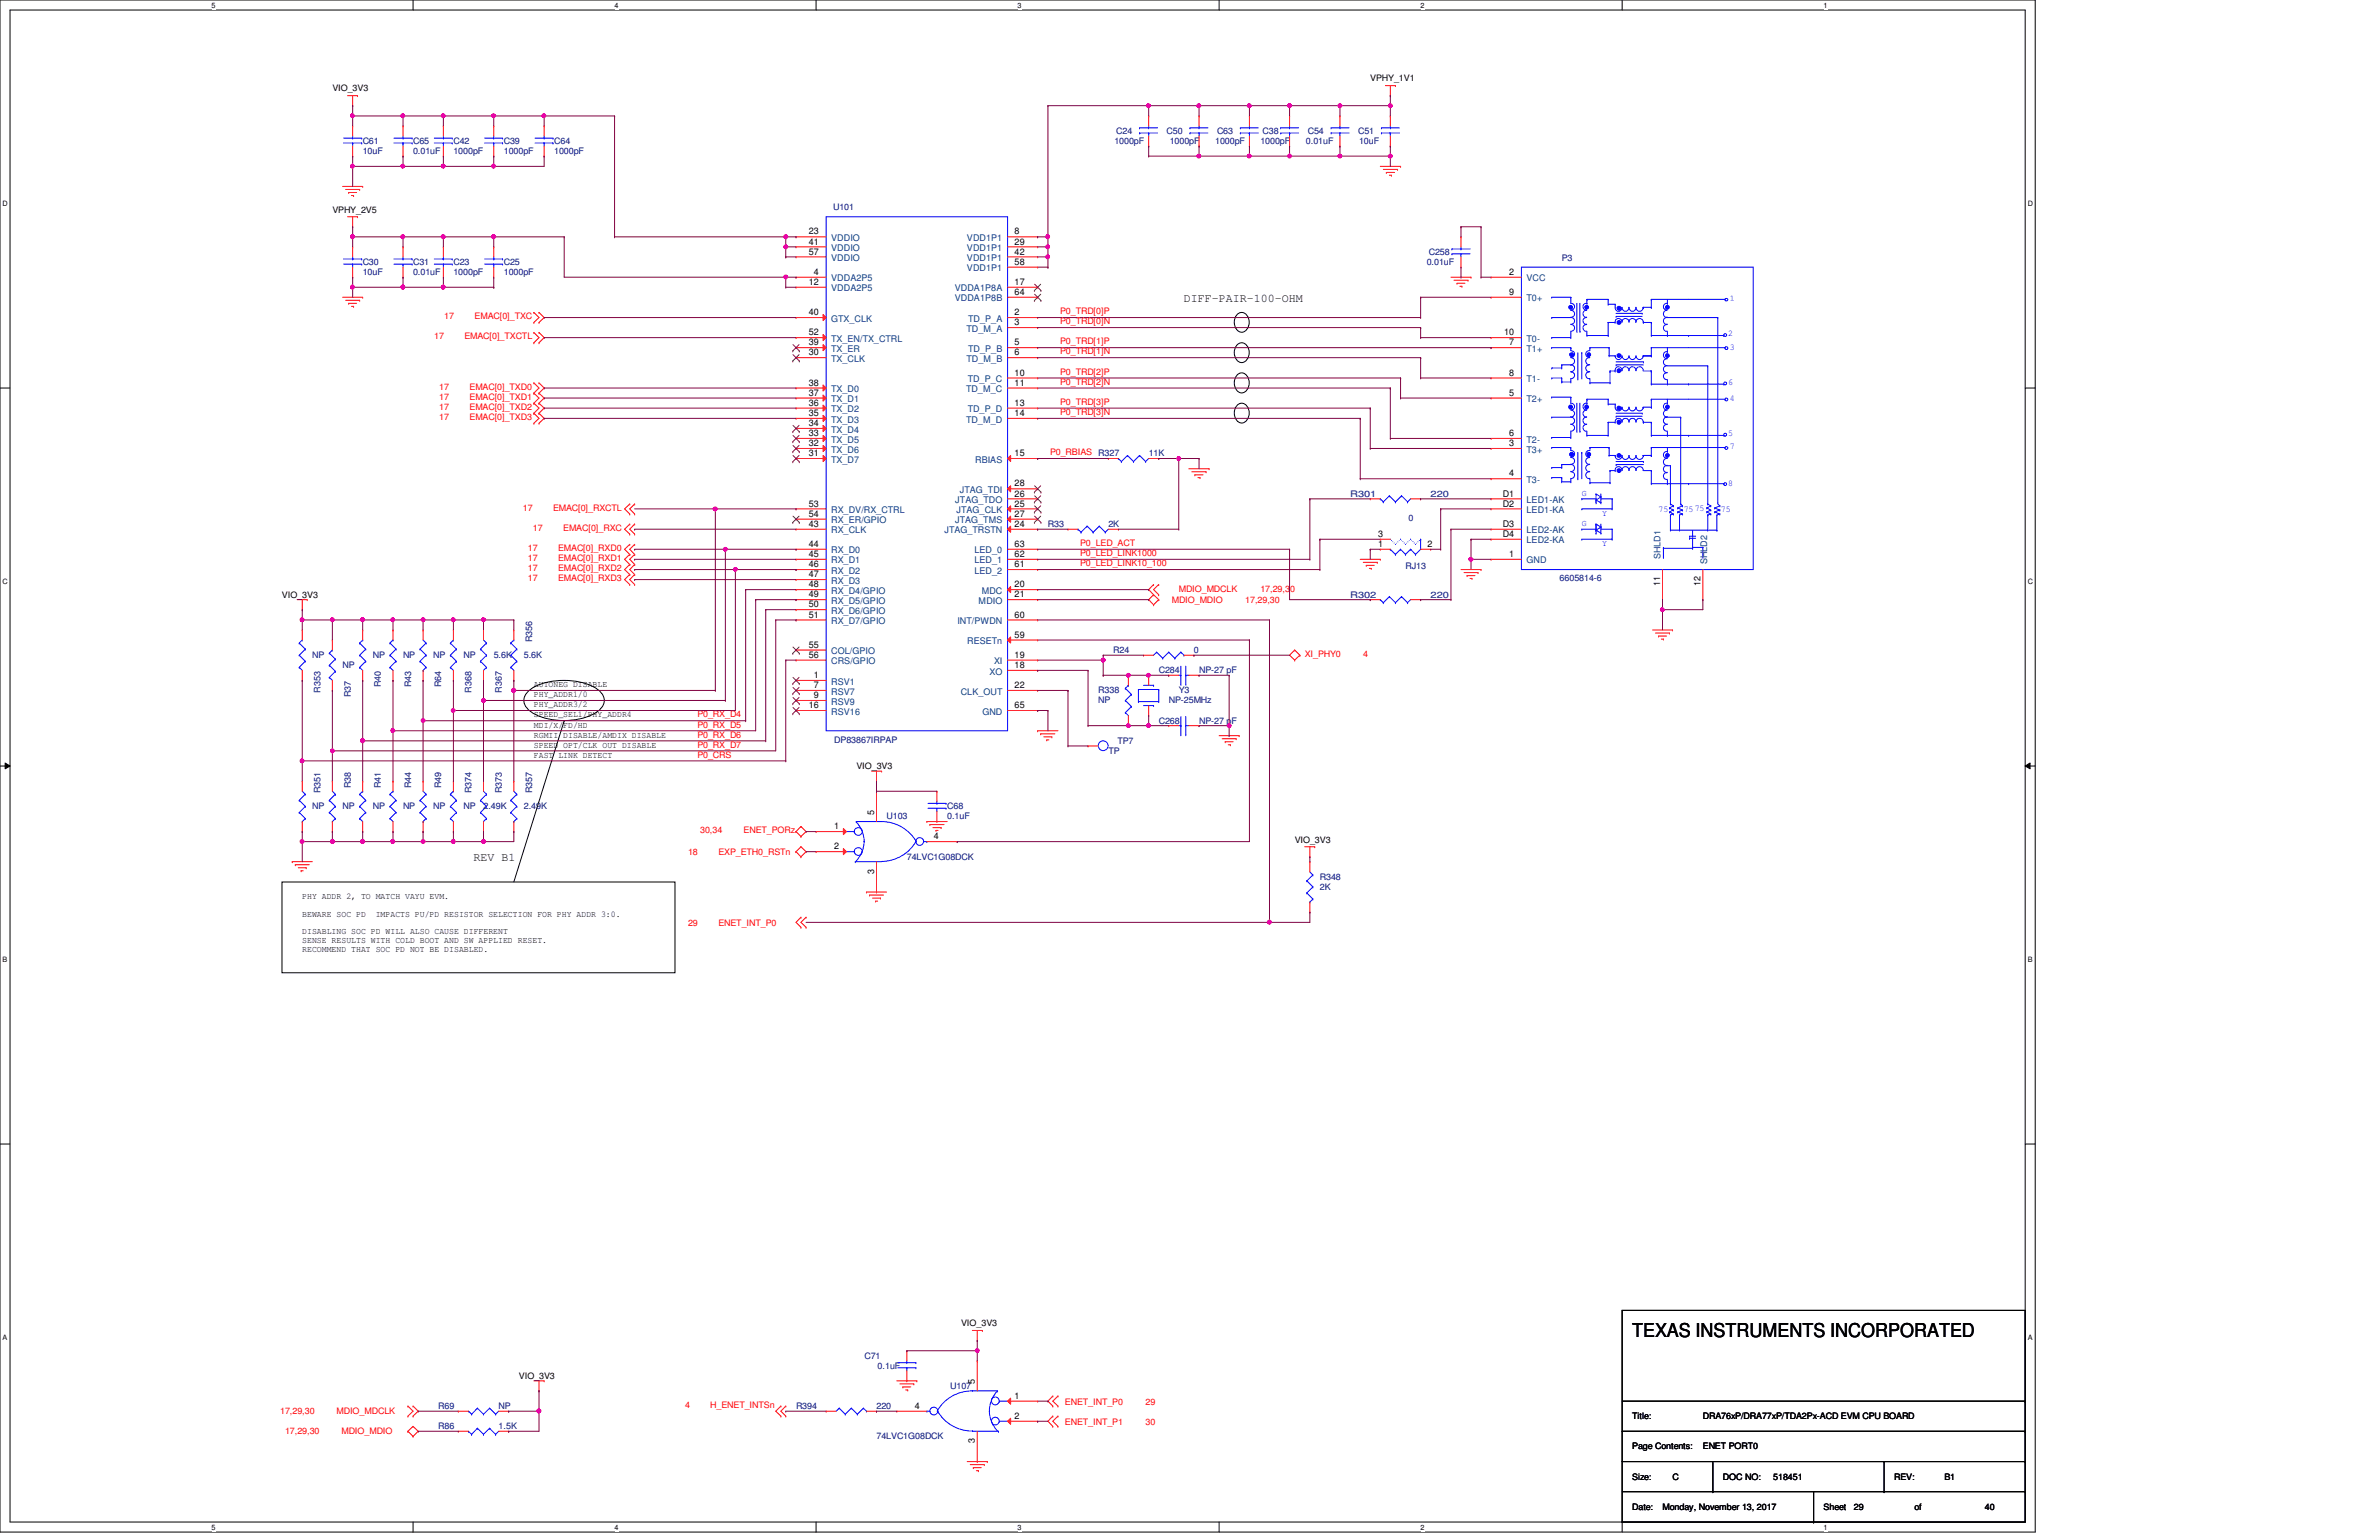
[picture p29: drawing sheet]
<svg xmlns="http://www.w3.org/2000/svg" width="432mm" height="279mm" viewBox="0 0 432 279" stroke-linecap="round" stroke-linejoin="round" font-family="sans-serif">
<defs><g id="words">
<text font-size="3.5" x="296.2" y="242.7">TEXAS INSTRUMENTS INCORPORATED</text>
<g font-size="2.2">
<text x="214.9" y="54.8">DIFF-PAIR-100-OHM</text>
<text x="85.9" y="156.3">REV B1</text>
</g>
<g font-size="1.7">
<text x="146.8" y="42.5">23</text>
<text x="146.8" y="44.4">41</text>
<text x="146.8" y="46.2">57</text>
<text x="184.1" y="42.5">8</text>
<text x="184.1" y="44.4">29</text>
<text x="184.1" y="46.2">42</text>
<text x="146.8" y="51.7">12</text>
<text x="147.7" y="49.9">4</text>
<text x="184.1" y="48">58</text>
<text x="184.1" y="51.7">17</text>
<text x="184.1" y="53.5">64</text>
<text x="273.9" y="53.5">9</text>
<text x="273.9" y="49.9">2</text>
<text x="146.8" y="57.2">40</text>
<text x="184.1" y="57.2">2</text>
<text x="184.1" y="59">3</text>
<text x="146.8" y="60.8">52</text>
<text x="146.8" y="62.7">39</text>
<text x="146.8" y="64.5">30</text>
<text x="184.1" y="62.7">5</text>
<text x="184.1" y="64.5">6</text>
<text x="273" y="60.8">10</text>
<text x="273.9" y="62.7">7</text>
<text x="146.8" y="70">38</text>
<text x="146.8" y="71.8">37</text>
<text x="184.1" y="68.2">10</text>
<text x="184.1" y="70">11</text>
<text x="273.9" y="68.2">8</text>
<text x="273.9" y="71.8">5</text>
<text x="146.8" y="73.6">36</text>
<text x="146.8" y="75.5">35</text>
<text x="146.8" y="77.3">34</text>
<text x="184.1" y="73.6">13</text>
<text x="184.1" y="75.5">14</text>
<text x="146.8" y="79.1">33</text>
<text x="146.8" y="80.9">32</text>
<text x="146.8" y="82.8">31</text>
<text x="184.1" y="82.8">15</text>
<text x="273.9" y="79.1">6</text>
<text x="273.9" y="80.9">3</text>
<text x="184.1" y="88.3">28</text>
<text x="273.9" y="86.4">4</text>
<text x="146.8" y="91.9">53</text>
<text x="146.8" y="93.8">54</text>
<text x="146.8" y="95.6">43</text>
<text x="184.1" y="90.1">26</text>
<text x="184.1" y="91.9">25</text>
<text x="184.1" y="93.8">27</text>
<text x="184.1" y="95.6">24</text>
<text x="272.8" y="90.1">D1</text>
<text x="272.8" y="91.9">D2</text>
<text x="272.8" y="95.6">D3</text>
<text x="146.8" y="99.2">44</text>
<text x="146.8" y="101">45</text>
<text x="184.1" y="99.2">63</text>
<text x="184.1" y="101">62</text>
<text x="250.1" y="99.2">1</text>
<text x="250.1" y="97.4">3</text>
<text x="259.1" y="99.2">2</text>
<text x="272.8" y="97.4">D4</text>
<text x="273.9" y="101">1</text>
<text x="146.8" y="102.9">46</text>
<text x="146.8" y="104.7">47</text>
<text x="146.8" y="106.6">48</text>
<text x="184.1" y="102.9">61</text>
<text x="184.1" y="106.6">20</text>
<text x="301.3" y="106.4" transform="rotate(-90 301.3 106.4)">11</text>
<text x="308.7" y="106.4" transform="rotate(-90 308.7 106.4)">12</text>
<text x="146.8" y="108.4">49</text>
<text x="146.8" y="110.2">50</text>
<text x="146.8" y="112.1">51</text>
<text x="184.1" y="108.4">21</text>
<text x="184.1" y="112.1">60</text>
<text x="146.8" y="117.5">55</text>
<text x="146.8" y="119.3">56</text>
<text x="184.1" y="115.7">59</text>
<text x="184.1" y="119.3">19</text>
<text x="147.7" y="123">1</text>
<text x="147.7" y="124.8">7</text>
<text x="184.1" y="121.2">18</text>
<text x="184.1" y="124.8">22</text>
<text x="146.8" y="128.5">16</text>
<text x="147.7" y="126.7">9</text>
<text x="184.1" y="128.5">65</text>
<text x="158.7" y="147.8" transform="rotate(-90 158.7 147.8)">5</text>
<text x="151.4" y="150.5">1</text>
<text x="151.4" y="154.1">2</text>
<text x="169.5" y="152.3">4</text>
<text x="158.7" y="158.5" transform="rotate(-90 158.7 158.5)">3</text>
<text x="177" y="251.1" transform="rotate(-90 177 251.1)">5</text>
<text x="166" y="255.6">4</text>
<text x="184.1" y="253.8">1</text>
<text x="184.1" y="257.4">2</text>
<text x="177" y="261.8" transform="rotate(-90 177 261.8)">3</text>
</g>
<g font-size="1.7" fill="#004080">
<text x="150.9" y="43.7">VDDIO</text>
<text x="150.9" y="45.6">VDDIO</text>
<text x="150.9" y="47.4">VDDIO</text>
<text x="175.5" y="43.7">VDD1P1</text>
<text x="175.5" y="45.6">VDD1P1</text>
<text x="175.5" y="47.4">VDD1P1</text>
<text x="150.9" y="51.1">VDDA2P5</text>
<text x="150.9" y="52.9">VDDA2P5</text>
<text x="173.3" y="52.9">VDDA1P8A</text>
<text x="175.5" y="49.2">VDD1P1</text>
<text x="277.1" y="51.1">VCC</text>
<text x="150.9" y="58.4">GTX_CLK</text>
<text x="173.3" y="54.7">VDDA1P8B</text>
<text x="175.7" y="58.4">TD_P_A</text>
<text x="277.1" y="54.7">T0+</text>
<text x="150.9" y="62">TX_EN/TX_CTRL</text>
<text x="150.9" y="63.8">TX_ER</text>
<text x="150.9" y="65.7">TX_CLK</text>
<text x="175.4" y="60.2">TD_M_A</text>
<text x="175.4" y="65.7">TD_M_B</text>
<text x="175.7" y="63.8">TD_P_B</text>
<text x="277.1" y="62">T0-</text>
<text x="277.1" y="63.8">T1+</text>
<text x="150.9" y="71.2">TX_D0</text>
<text x="175.3" y="71.2">TD_M_C</text>
<text x="175.6" y="69.3">TD_P_C</text>
<text x="277.1" y="69.3">T1-</text>
<text x="150.9" y="73">TX_D1</text>
<text x="150.9" y="74.8">TX_D2</text>
<text x="150.9" y="76.7">TX_D3</text>
<text x="175.3" y="76.7">TD_M_D</text>
<text x="175.6" y="74.8">TD_P_D</text>
<text x="277.1" y="73">T2+</text>
<text x="150.9" y="78.5">TX_D4</text>
<text x="150.9" y="80.3">TX_D5</text>
<text x="150.9" y="82.1">TX_D6</text>
<text x="150.9" y="83.9">TX_D7</text>
<text x="177" y="83.9">RBIAS</text>
<text x="277.1" y="80.3">T2-</text>
<text x="277.1" y="82.1">T3+</text>
<text x="174.2" y="89.5">JTAG_TDI</text>
<text x="277.1" y="87.6">T3-</text>
<text x="150.9" y="93.1">RX_DV/RX_CTRL</text>
<text x="150.9" y="95">RX_ER/GPIO</text>
<text x="173.4" y="95">JTAG_TMS</text>
<text x="173.4" y="91.3">JTAG_TDO</text>
<text x="173.6" y="93.1">JTAG_CLK</text>
<text x="277.1" y="91.3">LED1-AK</text>
<text x="277.1" y="93.1">LED1-KA</text>
<text x="150.9" y="96.8">RX_CLK</text>
<text x="150.9" y="100.4">RX_D0</text>
<text x="171.4" y="96.8">JTAG_TRSTN</text>
<text x="176.9" y="100.4">LED_0</text>
<text x="277.1" y="96.8">LED2-AK</text>
<text x="277.1" y="98.6">LED2-KA</text>
<text x="150.9" y="102.2">RX_D1</text>
<text x="150.9" y="104.1">RX_D2</text>
<text x="150.9" y="105.9">RX_D3</text>
<text x="150.9" y="107.7">RX_D4/GPIO</text>
<text x="176.9" y="102.2">LED_1</text>
<text x="176.9" y="104.1">LED_2</text>
<text x="178.2" y="107.7">MDC</text>
<text x="277.1" y="102.2">GND</text>
<text x="309.8" y="102.4" transform="rotate(-90 309.8 102.4)">SHLD2</text>
<text x="150.9" y="109.6">RX_D5/GPIO</text>
<text x="150.9" y="111.4">RX_D6/GPIO</text>
<text x="150.9" y="113.2">RX_D7/GPIO</text>
<text x="173.8" y="113.2">INT/PWDN</text>
<text x="177.6" y="109.6">MDIO</text>
<text x="150.9" y="118.7">COL/GPIO</text>
<text x="175.6" y="116.9">RESETn</text>
<text x="150.9" y="120.5">CRS/GPIO</text>
<text x="150.9" y="124.2">RSV1</text>
<text x="179.6" y="122.4">XO</text>
<text x="180.4" y="120.5">XI</text>
<text x="150.9" y="126">RSV7</text>
<text x="150.9" y="127.8">RSV9</text>
<text x="150.9" y="129.7">RSV16</text>
<text x="174.4" y="126">CLK_OUT</text>
<text x="178.3" y="129.7">GND</text>
</g>
<g font-size="1.6">
<text x="60.3" y="16.6">VIO_3V3</text>
<text x="248.7" y="14.8">VPHY_1V1</text>
<text x="60.3" y="38.6">VPHY_2V5</text>
<text x="51.2" y="108.4">VIO_3V3</text>
<text x="96.9" y="124.7">AUTONEG DISABLE</text>
<text x="96.9" y="126.5">PHY_ADDR1/0</text>
<text x="96.9" y="128.4">PHY_ADDR3/2</text>
<text x="96.9" y="130.2">SPEED_SEL1/PHY_ADDR4</text>
<text x="96.9" y="132">MDI/X/FD/HD</text>
<text x="96.9" y="133.9">RGMII DISABLE/AMDIX DISABLE</text>
<text x="96.9" y="135.7">SPEED OPT/CLK OUT DISABLE</text>
<text x="96.9" y="137.5">FAST LINK DETECT</text>
<text x="155.4" y="139.5">VIO_3V3</text>
<text x="235" y="152.9">VIO_3V3</text>
<text x="54.9" y="163.1">PHY ADDR 2, TO MATCH VAYU EVM.</text>
<text x="54.9" y="166.3">BEWARE SOC PD</text>
<text x="68.2" y="166.3">IMPACTS PU/PD RESISTOR SELECTION FOR PHY ADDR 3:0.</text>
<text x="54.9" y="169.5">DISABLING SOC PD WILL ALSO CAUSE DIFFERENT</text>
<text x="54.9" y="171.2">SENSE RESULTS WITH COLD BOOT AND SW APPLIED RESET.</text>
<text x="54.9" y="172.8">RECOMMEND THAT SOC PD NOT BE DISABLED.</text>
<text x="174.5" y="240.6">VIO_3V3</text>
<text x="94.2" y="250.1">VIO_3V3</text>
<text x="296.2" y="257.5">Title:</text>
<text x="309.1" y="257.5">DRA76xP/DRA77xP/TDA2Px-ACD EVM CPU BOARD</text>
<text x="296.2" y="262.9">Page Contents:</text>
<text x="309.1" y="262.9">ENET PORT0</text>
<text x="296.2" y="268.4">Size:</text>
<text x="303.6" y="268.4">C</text>
<text x="312.7" y="268.4">DOC NO:</text>
<text x="321.9" y="268.4">518451</text>
<text x="343.8" y="268.4">REV:</text>
<text x="352.9" y="268.4">B1</text>
<text x="296.2" y="273.9">Date:</text>
<text x="301.8" y="273.9">Monday, November 13, 2017</text>
<text x="331" y="273.9">Sheet</text>
<text x="336.5" y="273.9">29</text>
<text x="347.5" y="273.9">of</text>
<text x="360.3" y="273.9">40</text>
</g>
<g font-size="1.6" fill="#000080">
<text x="65.8" y="26.1">C61</text>
<text x="65.8" y="27.9">10uF</text>
<text x="75" y="26.1">C65</text>
<text x="75" y="27.9">0.01uF</text>
<text x="82.3" y="26.1">C42</text>
<text x="82.3" y="27.9">1000pF</text>
<text x="91.4" y="26.1">C39</text>
<text x="91.4" y="27.9">1000pF</text>
<text x="100.6" y="26.1">C64</text>
<text x="100.6" y="27.9">1000pF</text>
<text x="202.3" y="26.1">1000pF</text>
<text x="202.6" y="24.3">C24</text>
<text x="211.8" y="24.3">C50</text>
<text x="212.3" y="26.1">1000pF</text>
<text x="220.6" y="26.1">1000pF</text>
<text x="220.9" y="24.3">C63</text>
<text x="228.8" y="26.1">1000pF</text>
<text x="229.2" y="24.3">C38</text>
<text x="237" y="26.1">0.01uF</text>
<text x="237.4" y="24.3">C54</text>
<text x="246.5" y="24.3">C51</text>
<text x="246.7" y="26.1">10uF</text>
<text x="151.2" y="38.2">U101</text>
<text x="259.3" y="46.2">C258</text>
<text x="283.5" y="47.3">P3</text>
<text x="65.8" y="48">C30</text>
<text x="65.8" y="49.9">10uF</text>
<text x="75" y="48">C31</text>
<text x="75" y="49.9">0.01uF</text>
<text x="82.3" y="48">C23</text>
<text x="82.3" y="49.9">1000pF</text>
<text x="91.4" y="48">C25</text>
<text x="91.4" y="49.9">1000pF</text>
<text x="259" y="48">0.01uF</text>
<text x="208.5" y="82.8">11K</text>
<text x="190.2" y="95.6">R33</text>
<text x="201.2" y="95.6">2K</text>
<text x="245.1" y="90.1">R301</text>
<text x="255.7" y="94.5">0</text>
<text x="259.7" y="90.1">220</text>
<text x="255.1" y="103.3">RJ13</text>
<text x="283.1" y="105.5">6605814-6</text>
<text x="245.1" y="108.4">R302</text>
<text x="259.7" y="108.4">220</text>
<text x="56.7" y="119.4">NP</text>
<text x="67.6" y="119.4">NP</text>
<text x="73.2" y="119.4">NP</text>
<text x="78.6" y="119.4">NP</text>
<text x="84.1" y="119.4">NP</text>
<text x="89.6" y="119.4">5.6K</text>
<text x="95.1" y="119.4">5.6K</text>
<text x="96.6" y="116.5" transform="rotate(-90 96.6 116.5)">R356</text>
<text x="202.1" y="118.5">R24</text>
<text x="216.7" y="118.5">0</text>
<text x="58.2" y="125.6" transform="rotate(-90 58.2 125.6)">R353</text>
<text x="62.2" y="121.2">NP</text>
<text x="69.1" y="124.7" transform="rotate(-90 69.1 124.7)">R40</text>
<text x="74.6" y="124.7" transform="rotate(-90 74.6 124.7)">R43</text>
<text x="80.1" y="124.7" transform="rotate(-90 80.1 124.7)">R64</text>
<text x="85.6" y="125.6" transform="rotate(-90 85.6 125.6)">R368</text>
<text x="91.1" y="125.6" transform="rotate(-90 91.1 125.6)">R367</text>
<text x="199.3" y="125.8">R338</text>
<text x="210.3" y="122.1">C284</text>
<text x="214" y="125.8">Y3</text>
<text x="217.6" y="122.1">NP-27 pF</text>
<text x="63.7" y="126.5" transform="rotate(-90 63.7 126.5)">R37</text>
<text x="199.3" y="127.6">NP</text>
<text x="210.3" y="131.3">C268</text>
<text x="212.1" y="127.6">NP-25MHz</text>
<text x="217.6" y="131.3">NP-27 pF</text>
<text x="151.4" y="134.7">DP83867IRPAP</text>
<text x="201.2" y="136.8">TP</text>
<text x="202.8" y="134.9">TP7</text>
<text x="58.2" y="143.9" transform="rotate(-90 58.2 143.9)">R351</text>
<text x="63.7" y="143" transform="rotate(-90 63.7 143)">R38</text>
<text x="69.1" y="143" transform="rotate(-90 69.1 143)">R41</text>
<text x="74.6" y="143" transform="rotate(-90 74.6 143)">R44</text>
<text x="80.1" y="143" transform="rotate(-90 80.1 143)">R49</text>
<text x="85.6" y="143.9" transform="rotate(-90 85.6 143.9)">R374</text>
<text x="91.1" y="143.9" transform="rotate(-90 91.1 143.9)">R373</text>
<text x="96.6" y="143.9" transform="rotate(-90 96.6 143.9)">R357</text>
<text x="56.7" y="146.8">NP</text>
<text x="62.2" y="146.8">NP</text>
<text x="67.6" y="146.8">NP</text>
<text x="73.2" y="146.8">NP</text>
<text x="78.6" y="146.8">NP</text>
<text x="84.1" y="146.8">NP</text>
<text x="87.8" y="146.8">2.49K</text>
<text x="95.1" y="146.8">2.49K</text>
<text x="160.9" y="148.6">U103</text>
<text x="171.9" y="146.8">C68</text>
<text x="171.9" y="148.6">0.1uF</text>
<text x="164.6" y="156">74LVC1G08DCK</text>
<text x="239.6" y="159.6">R348</text>
<text x="239.6" y="161.5">2K</text>
<text x="156.9" y="246.5">C71</text>
<text x="159.3" y="248.3">0.1uF</text>
<text x="172.5" y="252">U107</text>
<text x="79.5" y="255.7">R69</text>
<text x="90.5" y="255.7">NP</text>
<text x="144.5" y="255.7">R394</text>
<text x="159.1" y="255.7">220</text>
<text x="79.5" y="259.3">R86</text>
<text x="90.5" y="259.3">1.5K</text>
<text x="159.1" y="261.1">74LVC1G08DCK</text>
</g>
<g font-size="1.6" fill="#f00">
<text x="80.6" y="58">17</text>
<text x="86.1" y="58">EMAC[0]_TXC</text>
<text x="192.4" y="57">P0_TRD[0]P</text>
<text x="192.4" y="58.8">P0_TRD[0]N</text>
<text x="78.8" y="61.6">17</text>
<text x="84.3" y="61.6">EMAC[0]_TXCTL</text>
<text x="192.4" y="62.5">P0_TRD[1]P</text>
<text x="192.4" y="64.3">P0_TRD[1]N</text>
<text x="79.7" y="70.7">17</text>
<text x="85.2" y="70.7">EMAC[0]_TXD0</text>
<text x="192.4" y="68">P0_TRD[2]P</text>
<text x="192.4" y="69.8">P0_TRD[2]N</text>
<text x="79.7" y="72.6">17</text>
<text x="79.7" y="74.4">17</text>
<text x="79.7" y="76.2">17</text>
<text x="85.2" y="72.6">EMAC[0]_TXD1</text>
<text x="85.2" y="74.4">EMAC[0]_TXD2</text>
<text x="85.2" y="76.2">EMAC[0]_TXD3</text>
<text x="192.4" y="73.4">P0_TRD[3]P</text>
<text x="192.4" y="75.3">P0_TRD[3]N</text>
<text x="190.6" y="82.6">P0_RBIAS R327</text>
<text x="94.9" y="92.7">17</text>
<text x="100.4" y="92.7">EMAC[0]_RXCTL</text>
<text x="95.8" y="100">17</text>
<text x="95.8" y="101.8">17</text>
<text x="96.7" y="96.4">17</text>
<text x="101.3" y="100">EMAC[0]_RXD0</text>
<text x="101.3" y="101.8">EMAC[0]_RXD1</text>
<text x="102.2" y="96.4">EMAC[0]_RXC</text>
<text x="196" y="99.1">P0_LED_ACT</text>
<text x="196" y="100.9">P0_LED_LINK1000</text>
<text x="95.8" y="103.7">17</text>
<text x="95.8" y="105.5">17</text>
<text x="101.3" y="103.7">EMAC[0]_RXD2</text>
<text x="101.3" y="105.5">EMAC[0]_RXD3</text>
<text x="196" y="102.7">P0_LED_LINK10_100</text>
<text x="214" y="107.5">MDIO_MDCLK</text>
<text x="228.8" y="107.5">17,29,30</text>
<text x="212.7" y="109.3">MDIO_MDIO</text>
<text x="226" y="109.3">17,29,30</text>
<text x="236.8" y="119.2">XI_PHY0</text>
<text x="247.4" y="119.2">4</text>
<text x="126.6" y="130.2">P0_RX_D4</text>
<text x="126.6" y="132">P0_RX_D5</text>
<text x="126.6" y="133.8">P0_RX_D6</text>
<text x="126.6" y="135.6">P0_RX_D7</text>
<text x="126.6" y="137.5">P0_CRS</text>
<text x="124.9" y="155.1">18</text>
<text x="127.1" y="151.2">30,34</text>
<text x="130.4" y="155.1">EXP_ETH0_RSTn</text>
<text x="135" y="151.2">ENET_PORz</text>
<text x="124.9" y="168">29</text>
<text x="130.4" y="168">ENET_INT_P0</text>
<text x="50.8" y="256.5">17,29,30</text>
<text x="61.1" y="256.5">MDIO_MDCLK</text>
<text x="124.3" y="255.4">4</text>
<text x="128.9" y="255.4">H_ENET_INTSn</text>
<text x="193.3" y="254.9">ENET_INT_P0</text>
<text x="207.9" y="254.9">29</text>
<text x="51.7" y="260.2">17,29,30</text>
<text x="62" y="260.2">MDIO_MDIO</text>
<text x="193.3" y="258.6">ENET_INT_P1</text>
<text x="207.9" y="258.6">30</text>
</g>
<g font-size="1.6" fill="#00f">
<text x="314" y="54.7">1</text>
<text x="313.6" y="61">2</text>
<text x="314" y="63.5">3</text>
<text x="313.6" y="69.8">6</text>
<text x="314" y="72.8">4</text>
<text x="313.6" y="79.2">5</text>
<text x="314" y="81.5">7</text>
<text x="287.1" y="90">G</text>
<text x="313.6" y="88.1">8</text>
<text x="287.1" y="95.5">G</text>
<text x="290.8" y="93.6">Y</text>
<text x="301" y="92.9">75</text>
<text x="305.6" y="92.9">7575</text>
<text x="312.3" y="92.9">75</text>
<text x="290.8" y="99.1">Y</text>
</g>
<text font-size="1.6" fill="#004080" x="301.4" y="101.5" transform="rotate(-90 301.4 101.5)">SHLD1</text>
<g font-size="1.3">
<text x="38.4" y="1.4">5</text>
<text x="111.5" y="1.4">4</text>
<text x="184.7" y="1.4">3</text>
<text x="257.9" y="1.4">2</text>
<text x="331" y="1.4">1</text>
<text x=".5" y="37.3">D</text>
<text x="368" y="37.3">D</text>
<text x=".5" y="105.9">C</text>
<text x="368" y="105.9">C</text>
<text x=".5" y="174.5">B</text>
<text x="368" y="174.5">B</text>
<text x=".5" y="243">A</text>
<text x="368" y="243">A</text>
<text x="38.4" y="277.5">5</text>
<text x="111.5" y="277.5">4</text>
<text x="184.7" y="277.5">3</text>
<text x="257.9" y="277.5">2</text>
<text x="331" y="277.5">1</text>
</g>
</g></defs>
<path d="M0 0h369.4v278h-369.4zM1.8 1.8h365.8v274.3h-365.8z" fill="none" stroke="#000" stroke-width=".18"/>
<g fill="#fff">
<path d="M38.4 .2h.7v1.5h-.7z"/>
<path d="M38.4 276.4h.7v1.4h-.7z"/>
</g>
<path d="M75 0v1.8M75 276.1v1.9" fill="none" stroke="#000" stroke-width=".18"/>
<g fill="#fff">
<path d="M111.5 .2h.8v1.5h-.8z"/>
<path d="M111.5 276.4h.8v1.4h-.8z"/>
</g>
<path d="M148.1 0v1.8M148.1 276.1v1.9" fill="none" stroke="#000" stroke-width=".18"/>
<g fill="#fff">
<path d="M184.7 .2h.7v1.5h-.7z"/>
<path d="M184.7 276.4h.7v1.4h-.7z"/>
</g>
<path d="M221.3 0v1.8M221.3 276.1v1.9" fill="none" stroke="#000" stroke-width=".18"/>
<g fill="#fff">
<path d="M257.9 .2h.7v1.5h-.7z"/>
<path d="M257.9 276.4h.7v1.4h-.7z"/>
</g>
<path d="M294.4 0v1.8M294.4 276.1v1.9" fill="none" stroke="#000" stroke-width=".18"/>
<g fill="#fff">
<path d="M331 .2h.7v1.5h-.7z"/>
<path d="M331 276.4h.7v1.4h-.7z"/>
<path d="M.5 36.1h.9v1.5h-.9z"/>
<path d="M368 36.1h1v1.5h-1z"/>
<path d="M.5 104.7h.9v1.5h-.9z"/>
<path d="M368 104.7h1v1.5h-1z"/>
</g>
<path d="M0 70.4h1.8M367.6 70.4h1.8" fill="none" stroke="#000" stroke-width=".18"/>
<g fill="#fff">
<path d="M.5 173.3h.8v1.5h-.8z"/>
<path d="M368 173.3h.9v1.5h-.9z"/>
</g>
<path d="M0 139h1.8M.9 138.4l.9 .6-.9 .5zM367.6 139l.9-.6v1.1zM367.6 139h1.8" fill="none" stroke="#000" stroke-width=".18"/>
<path d="M.9 138.4l.9 .6-.9 .5zM367.6 139l.9-.6v1.1z" fill="#000"/>
<g fill="#fff">
<path d="M.5 241.9h.8v1.4h-.8z"/>
<path d="M368 241.9h.9v1.4h-.9z"/>
</g>
<g fill="none" stroke="#000" stroke-width=".18">
<path d="M224.6 57a1.26 1.26 0 0 1 1.3-.2 1.26 1.26 0 0 1 .8 1.1 1.82 1.82 0 0 1-1.3 2.4 1.95 1.95 0 0 1-.8-3.3zM224.6 62.5a1.26 1.26 0 0 1 1.3-.2 1.26 1.26 0 0 1 .8 1.1 1.82 1.82 0 0 1-1.3 2.4 1.95 1.95 0 0 1-.8-3.3zM224.6 68a1.25 1.25 0 0 1 1.3-.2 1.25 1.25 0 0 1 .8 1.1 1.83 1.83 0 0 1-1.3 2.4 1.98 1.98 0 0 1-.8-3.3zM224.6 73.5a1.26 1.26 0 0 1 1.3-.2 1.26 1.26 0 0 1 .8 1.1 1.82 1.82 0 0 1-1.3 2.4 1.95 1.95 0 0 1-.8-3.3zM95.9 125.4a10.9 10.9 0 0 1 8.8-1.8 7 7 0 0 1 4.6 2.3 2.28 2.28 0 0 1-1 3.3 12.3 12.3 0 0 1-11.8 0 2.29 2.29 0 0 1-.6-3.8zM102.4 130.8h.1M102.4 130.8l-9.1 29.2M51.2 160h71.3v16.5h-71.3zM0 207.6h1.8M367.6 207.6h1.8M294.4 237.7h73.2v38.4h-73.2zM294.4 259.7h73.2"/>
<path d="M294.4 254.2h73.2M367.6 259.7h.1M367.6 254.2h.1M294.4 270.6h73.2M294.4 265.2h73.2M310.9 270.6h.1M310.9 265.2v5.4M329.2 276.1h.1M329.2 270.6v5.5M342 270.6h.1M342 265.2v5.4M367.6 270.6h.1"/>
<path d="M367.6 265.2h.1"/>
</g>
<g fill="none" stroke="#f00" stroke-width=".18">
<path d="M63.1 17.4h1.8M64 19.2h.1M64 17.4v1.8M64.9 17.4h.1M251.5 15.5h1.8M252.3 17.4h.1M252.3 15.5v1.9M253.3 15.5h.1M62.2 33.8h3.6M62.7 34.4h2.6M63.1 39.3h1.8M63.3 34.9h.1"/>
<path d="M63.3 34.9h1.4M63.8 35.5h.4M64 39.3v1.8M64.2 35.5h.1M64.9 39.3h.1M65.3 34.4h.1M65.8 33.8h.1M234.1 21h.1M234.1 26.5h.1M234.1 21v1.9M234.1 24.7v1.8M250.5 30.2h3.7"/>
<path d="M251.1 30.7h2.6M251.6 31.3h.1M251.6 31.3h1.5M252.2 31.8h.4M252.6 31.8h.1M253.7 30.7h.1M254.2 30.2h.1M62.2 53.9h3.6M62.7 54.5h2.6M63.3 55h.1M63.3 55h1.4M63.8 55.6h.4"/>
<path d="M64 41.1h.1M64 44.8h.1M64 50.3h.1M64 44.8v1.8M64 48.5v1.8M64.2 55.6h.1M65.3 54.5h.1M65.8 53.9h.1M80.5 44.8h.1M80.5 50.3h.1M80.5 44.8v1.8M80.5 48.5v1.8"/>
<path d="M96.9 56.7h.1M96.9 58.5h.1M96.9 56.7l.9 .9-.9 .9M97.8 56.7h.1M97.8 58.5h.1M97.8 56.7l1 .9-1 .9M263.4 50.3h3.6M263.9 50.8h2.5M264.5 51.4h.1M264.5 51.4h1.4M265 51.9h.3M265.3 51.9h.1"/>
<path d="M266.4 50.8h.1M267 50.3h.1M96.9 60.3h.1M96.9 62.2h.1M96.9 69.5h.1M96.9 71.3h.1M96.9 73.2h.1M96.9 75h.1M96.9 76.8h.1M96.9 60.3l.9 1-.9 .9M96.9 69.5l.9 .9-.9 .9M96.9 71.3l.9 .9-.9 1"/>
<path d="M96.9 73.2l.9 .8-.9 1M96.9 75l.9 .9-.9 .9M97.8 60.3h.1M97.8 62.2h.1M97.8 69.5h.1M97.8 71.3h.1M97.8 73.2h.1M97.8 75h.1M97.8 76.8h.1M97.8 60.3l1 1-1 .9M97.8 69.5l1 .9-1 .9M97.8 71.3l1 .9-1 1"/>
<path d="M97.8 73.2l1 .8-1 1M97.8 75l1 .9-1 .9M114.3 93.3h.1M114.3 91.4h.1M114.3 96.9h.1M114.3 95.1h.1M114.3 98.8h.1M114.3 91.4l-.9 .9 .9 1M114.3 95.1l-.9 .9 .9 .9M114.3 98.8l-.9 .9 .9 .9M115.2 93.3h.1M115.2 91.4h.1"/>
<path d="M115.2 96.9h.1M115.2 95.1h.1M115.2 98.8h.1M115.2 91.4l-.9 .9 .9 1M115.2 95.1l-.9 .9 .9 .9M115.2 98.8l-.9 .9 .9 .9M201.2 83.2h.1M201.2 83.2h1.8M208.5 83.2h1.8M210.3 83.2h.1M215.8 85h3.7M216.3 85.6h2.6"/>
<path d="M216.9 86.1h.1M216.9 86.1h1.5M217.4 86.7h.4M217.8 86.7h.1M218.9 85.6h.1M219.5 85h.1M53.9 108.8h1.9M54.9 110.6h.1M54.9 108.8v1.8M55.8 108.8h.1M60.3 116.1h.1M60.3 116.1v1.8"/>
<path d="M65.8 114.3h.1M65.8 114.3v1.8M114.3 100.6h.1M114.3 102.4h.1M114.3 104.2h.1M114.3 106h.1M114.3 100.6l-.9 .9 .9 .9M114.3 102.4l-.9 .9 .9 .9M114.3 104.2l-.9 1 .9 .8M115.2 100.6h.1M115.2 102.4h.1M115.2 104.2h.1"/>
<path d="M115.2 106h.1M115.2 100.6l-.9 .9 .9 .9M115.2 102.4l-.9 .9 .9 .9M115.2 104.2l-.9 1 .9 .8M207.6 118.9h.1M207.6 118.9h1.8M209.4 106h.1M209.4 107.9h.1M209.4 109.7h.1M209.4 106l-.9 1 .9 .9M209.4 107.9l-.9 .9 .9 .9M209.4 107.9l.9 .9"/>
<path d="M210.3 107.9h.1M210.3 106h.1M210.3 108.8h.1M210.3 106l-.9 1 .9 .9M210.3 108.8l-.9 .9M214.9 118.9h1.8M216.7 118.9h.1M235 117.9h.1M235 119.8h.1M235 117.9l-.9 1 .9 .9M235 117.9l.9 1M235.9 118.9h.1"/>
<path d="M235.9 118.9l-.9 .9M246.9 101.5h3.6M247.4 102h2.6M248 102.6h.1M248 102.6h1.4M248.5 103.1h.4M248.9 103.1h.1M250 102h.1M250.5 101.5h.1M265.2 103.3h3.6M265.7 103.9h2.6M266.3 104.4h.1"/>
<path d="M266.3 104.4h1.4M266.8 104.9h.4M267.2 104.9h.1M268.3 103.9h.1M268.8 103.3h.1M299.9 114.3h3.7M300.5 114.9h2.5M301 115.4h.1M301 115.4h1.5M301.5 116h.4M301.9 116h.1M303 114.9h.1"/>
<path d="M303.6 114.3h.1M60.3 125.3h.1M60.3 123.4v1.9M65.8 123.4h.1M65.8 121.6v1.8M158.2 139.9h1.8M159.1 139.9v1.8M160 139.9h.1M188.3 132.6h.1M188.3 132.6h3.7M188.9 133.1h.1M188.9 133.1h2.6"/>
<path d="M189.4 133.7h1.5M190 134.2h.1M190 134.2h.4M190.9 133.7h.1M221.3 133.5h3.6M221.8 134h2.6M222.4 134.6h.1M222.4 134.6h1.4M222.9 135.1h.4M223.3 135.1h.1M224.4 134h.1M224.9 133.5h.1"/>
<path d="M53 156.3h.1M53 156.3h3.7M53.6 156.9h.1M53.6 156.9h2.5M54.1 157.4h1.5M54.7 158h.1M54.7 158h.3M55.6 157.4h.1M87.8 141.7h.1M87.8 150.9h.1M87.8 141.7v1.9M87.8 149.1v1.8"/>
<path d="M144.5 150.9h.1M144.5 154.5h.1M144.5 150.9l.9 .9M144.5 154.5l.9 .9M145.4 151.8h.1M145.4 149.9h.1M145.4 153.6h.1M145.4 155.4h.1M145.4 149.9l.9 1-.9 .9M145.4 149.9l-.9 1M145.4 153.6l.9 .9-.9 .9M145.4 153.6l-.9 .9"/>
<path d="M159.1 141.7h.1M168.2 149.1h.1M168.2 149.1h3.7M168.8 149.6h.1M168.8 149.6h2.6M169.3 150.2h1.5M169.9 150.7h.1M169.9 150.7h.4M170.8 150.2h.1M236.8 153.6h1.8M237.7 155.4h.1M237.7 153.6v1.8"/>
<path d="M238.6 153.6h.1M145.4 166.4h.1M145.4 168.2h.1M145.4 166.4l-.9 .9 .9 .9M146.3 166.4h.1M146.3 168.2h.1M146.3 166.4l-.9 .9 .9 .9M157.3 161.8h.1M157.3 161.8h3.6M157.8 162.4h.1M157.8 162.4h2.6M158.4 162.9h1.4"/>
<path d="M158.9 163.5h.1M158.9 163.5h.4M159.8 162.9h.1M74 256.9h.1M74 255.1h.1M74 259.7h.1M74 255.1l1 .9-1 .9M74 259.7l1 .9M75 255.1h.1M75 256.9h.1M75 258.8h.1M75 255.1l.9 .9-.9 .9"/>
<path d="M75 258.8l.9 .9-.9 .9M75 258.8l-1 .9M96.9 250.5h1.9M97.8 252.3h.1M97.8 250.5v1.8M98.8 250.5h.1M141.7 256.9h.1M141.7 255.1h.1M141.7 255.1l-.9 .9 .9 .9M142.6 256.9h.1M142.6 255.1h.1M142.6 255.1l-.9 .9 .9 .9"/>
<path d="M162.8 250.5h3.6M163.3 251.1h2.6M163.9 251.6h.1M163.9 251.6h1.4M164.4 252.2h.4M164.8 252.2h.1M165.9 251.1h.1M166.4 250.5h.1M176.5 241.4h1.8M177.4 243.2h.1M177.4 241.4v1.8M178.3 241.4h.1"/>
<path d="M191.1 253.3h.1M191.1 255.1h.1M191.1 256.9h.1M191.1 258.8h.1M191.1 253.3l-.9 .9 .9 .9M191.1 256.9l-.9 1 .9 .9M192 253.3h.1M192 255.1h.1M192 256.9h.1M192 258.8h.1M192 253.3l-.9 .9 .9 .9M192 256.9l-.9 1 .9 .9"/>
<path d="M75 260.6h.1M175.6 265.2h3.6M176.1 265.7h2.5M176.7 266.3h.1M176.7 266.3h1.4M177.2 266.8h.4M177.6 266.8h.1M178.6 265.7h.1M179.2 265.2h.1"/>
</g>
<g fill="none" stroke="#00f" stroke-width=".18">
<path d="M232.5 24.1h.1M232.5 23.2h.1M232.5 24.1h3.2M232.5 23.2h3.2M234.1 23.2h.1M234.1 24.1h.1M234.1 22.9v.3M234.1 24.1v.6M62.4 47.9h3.3M62.4 47h3.3M64 47h.1M64 47.9h.1"/>
<path d="M64 46.6v.4M64 47.9v.6M65.7 47.9h.1M65.7 47h.1M78.8 47.9h3.3M78.8 47h3.3M80.5 47h.1M80.5 47.9h.1M80.5 46.6v.4M80.5 47.9v.6M82.1 47.9h.1M82.1 47h.1"/>
<path d="M203 83.2h.1M203 83.2l.5 .5M203.5 83.7h.1M204.6 82.6h.1M204.6 82.6l1.1 1.1M204.6 82.6l-1.1 1.1M205.7 83.7h.1M206.8 82.6h.1M206.8 82.6l1.1 1.1M206.8 82.6l-1.1 1.1M207.9 83.7h.1M208.5 83.2l-.6 .5"/>
<path d="M59.8 118.5h.1M59.8 118.5l1.1 1.1M60.3 117.9h.1M60.3 117.9l-.5 .6M60.9 119.6h.1M60.9 119.6l-1.1 1.1M65.3 118.9h.1M65.3 116.7h.1M65.3 118.9l1.1 1.1M65.3 116.7l1.1 1.1M65.8 116.1h.1M65.8 116.1l-.5 .6"/>
<path d="M66.4 120h.1M66.4 117.8h.1M66.4 120l-1.1 1.1M66.4 117.8l-1.1 1.1M209.9 118.3h.1M209.9 118.3l-.5 .6M209.9 118.3l1.1 1.1M211 119.4h.1M212.1 118.3h.1M212.1 118.3l-1.1 1.1M212.1 118.3l1.1 1.1M213.2 119.4h.1"/>
<path d="M214.3 118.3h.1M214.3 118.3l-1.1 1.1M214.3 118.3l.6 .6M214.9 118.9h.1M59.8 122.9h.1M59.8 120.7h.1M59.8 122.9l.5 .5M59.8 120.7l1.1 1.1M60.9 121.8h.1M60.9 121.8l-1.1 1.1M65.3 121.1h.1M65.3 121.1l.5 .5"/>
<path d="M87.2 145.2h.1M87.2 147.4h.1M87.2 145.2l1.1 1.1M87.2 147.4l1.1 1.1M87.8 149.1h.1M87.8 143.6l.5 .5M88.3 144.1h.1M88.3 146.3h.1M88.3 148.5h.1M88.3 144.1l-1.1 1.1M88.3 146.3l-1.1 1.1M88.3 148.5l-.5 .6"/>
<path d="M153.6 150.9h1.5M153.6 154.5h1.5M155.1 150.9h.1M155.1 154.5h.1M155.2 156.3h.1M155.2 156.3h4.8M155.4 149.1a5.1 5.1 0 0 1 1.4 3.6l-.1 1.1-.4 1.1-.9 1.4M155.4 149.1h.1M155.4 149.1h4.6a7.3 7.3 0 0 1 6.3 3.6M166.3 152.6a7.2 7.2 0 0 1-6.3 3.7M167.7 152.7h.5M168.2 152.7h.1"/>
<circle cx="155.8" cy="154.5" r=".71"/>
<circle cx="155.8" cy="150.9" r=".71"/>
<circle cx="166.9" cy="152.7" r=".7"/>
</g>
<path d="M153.1 150.3l.5 .6-.5 .5z" fill="#f00"/>
<path d="M148.1 150.9h.1M148.1 150.9h5.5M153.1 150.3l.5 .6-.5 .5z" fill="none" stroke="#f00" stroke-width=".18"/>
<path d="M153.1 154l.5 .5-.5 .6z" fill="#f00"/>
<g fill="none" stroke="#f00" stroke-width=".18">
<path d="M64 22.9h.1M64 28.3h.1M64 22.9v1.8M64 26.5v1.8M80.5 22.9h.1M80.5 28.3h.1M80.5 22.9v1.8M80.5 26.5v1.8M98.8 22.9h.1M98.8 28.3h.1M98.8 22.9v1.8M98.8 26.5v1.8"/>
<path d="M217.6 21h.1M217.6 26.5h.1M217.6 21v1.9M217.6 24.7v1.8M250.5 99.7h.1M250.5 97.8h.1M250.5 99.7h1.8M250.5 97.8h1.8M257.9 99.7h1.8M259.7 99.7h.1M82.3 114.3h.1M82.3 114.3v1.8"/>
<path d="M93.3 114.3h.1M93.3 114.3v1.8M248.7 108.8h.1M248.7 108.8h1.8M256 108.8h1.9M257.9 108.8h.1M82.3 123.4h.1M82.3 121.6v1.8M93.3 123.4h.1M93.3 121.6v1.8M204.8 131.7h.1M204.8 122.5h.1"/>
<path d="M204.8 122.5v1.8M204.8 129.8v1.9M54.9 141.7h.1M54.9 150.9h.1M54.9 141.7v1.9M54.9 149.1v1.8M65.8 150.9h.1M65.8 141.7h.1M65.8 141.7v1.9M65.8 149.1v1.8M76.8 141.7h.1M76.8 150.9h.1"/>
<path d="M76.8 141.7v1.9M76.8 149.1v1.8M148.1 154.5h.1M148.1 154.5h5.5M153.1 154l.5 .5-.5 .6zM159.1 143.6h.1M159.1 143.6v5.5M159.1 156.3v5.5M168.2 152.7h5.5M170.1 143.6h.1M170.1 149.1h.1M170.1 143.6v1.8"/>
<path d="M170.1 147.2v1.9M173.7 152.7h.1M159.1 161.8h.1"/>
</g>
<g fill="none" stroke="#00f" stroke-width=".18">
<path d="M62.4 26h3.3M62.4 25.1h3.3M64 25.1h.1M64 26h.1M64 24.7v.4M64 26v.5M65.7 26h.1M65.7 25.1h.1M78.8 26h3.3M78.8 25.1h3.3M80.5 25.1h.1M80.5 26h.1"/>
<path d="M80.5 24.7v.4M80.5 26v.5M82.1 26h.1M82.1 25.1h.1M97.1 26h3.3M97.1 25.1h3.3M98.8 25.1h.1M98.8 26h.1M98.8 24.7v.4M98.8 26v.5M100.4 26h.1M100.4 25.1h.1"/>
<path d="M216 24.1h.1M216 23.2h.1M216 24.1h3.2M216 23.2h3.2M217.6 23.2h.1M217.6 24.1h.1M217.6 22.9v.3M217.6 24.1v.6M285.1 55a.6 .6 0 0 1 .7 .6 .6 .6 0 0 1-.7 .6M285.1 56.3a.62 .62 0 0 1 .7 .6 .62 .62 0 0 1-.7 .6M285.1 57.6a.6 .6 0 0 1 .7 .6 .6 .6 0 0 1-.7 .6M285.1 58.9a.6 .6 0 0 1 .7 .6 .6 .6 0 0 1-.7 .6"/>
<path d="M288 55a.6 .6 0 0 0-.7 .6 .6 .6 0 0 0 .7 .6M288 57.6a.6 .6 0 0 0-.7 .6 .6 .6 0 0 0 .7 .6M288 58.9a.6 .6 0 0 0-.7 .6 .6 .6 0 0 0 .7 .6M288 56.3a.62 .62 0 0 0-.7 .6 .62 .62 0 0 0 .7 .6M293.2 55.8a.6 .6 0 0 0 .6 .7 .6 .6 0 0 0 .5-.7M293.2 58.5a.6 .6 0 0 1 .6-.7 .6 .6 0 0 1 .5 .7M294.4 55.8a.6 .6 0 0 0 .6 .7 .6 .6 0 0 0 .6-.7M294.4 58.5a.6 .6 0 0 1 .6-.7 .6 .6 0 0 1 .6 .7M295.7 55.8a.6 .6 0 0 0 .6 .7 .6 .6 0 0 0 .6-.7M295.7 58.5a.6 .6 0 0 1 .6-.7 .6 .6 0 0 1 .6 .7M297 55.8a.62 .62 0 0 0 .6 .7 .62 .62 0 0 0 .6-.7M297 58.5a.62 .62 0 0 1 .6-.7 .62 .62 0 0 1 .6 .7"/>
<path d="M285.1 67.5a.6 .6 0 0 1 .7 .6 .6 .6 0 0 1-.7 .6M285.1 64.9a.62 .62 0 0 1 .7 .6 .62 .62 0 0 1-.7 .6M285.1 63.6a.6 .6 0 0 1 .7 .6 .6 .6 0 0 1-.7 .6M285.1 66.2a.6 .6 0 0 1 .7 .6 .6 .6 0 0 1-.7 .6M288.5 63.6a.6 .6 0 0 0-.7 .6 .6 .6 0 0 0 .7 .6M288.5 66.2a.6 .6 0 0 0-.7 .6 .6 .6 0 0 0 .7 .6M288.5 67.5a.6 .6 0 0 0-.7 .6 .6 .6 0 0 0 .7 .6M288.5 64.9a.62 .62 0 0 0-.7 .6 .62 .62 0 0 0 .7 .6M293.2 64.6a.6 .6 0 0 0 .6 .6 .6 .6 0 0 0 .5-.6M293.2 67.3a.6 .6 0 0 1 .6-.8 .6 .6 0 0 1 .5 .8M294.4 67.3a.6 .6 0 0 1 .6-.8 .6 .6 0 0 1 .6 .8M294.4 64.6a.6 .6 0 0 0 .6 .6 .6 .6 0 0 0 .6-.6"/>
<path d="M295.7 64.6a.6 .6 0 0 0 .6 .6 .6 .6 0 0 0 .6-.6M295.7 67.3a.6 .6 0 0 1 .6-.8 .6 .6 0 0 1 .6 .8M297 64.6a.62 .62 0 0 0 .6 .6 .62 .62 0 0 0 .6-.6M297 67.3a.62 .62 0 0 1 .6-.8 .62 .62 0 0 1 .6 .8M252.3 99.7h.1M252.3 99.7l1 .9M254.2 99.7h.1M254.2 99.7l.9 .9M254.2 99.7l-.9 .9M256 99.7h.1M256 99.7l.9 .9M256 99.7l-.9 .9"/>
<path d="M257.9 97.8h.1M257.9 97.8v1.9l-1 .9M81.7 118.9h.1M81.7 116.7h.1M81.7 118.9l1.1 1.1M81.7 116.7l1.1 1.1M82.3 116.1h.1M82.3 116.1l-.6 .6M82.8 120h.1M82.8 117.8h.1M82.8 120l-1.1 1.1M82.8 117.8l-1.1 1.1"/>
<path d="M92.7 118.9h.1M92.7 116.7h.1M92.7 118.9l1.1 1.1M92.7 116.7l1.1 1.1M93.3 116.1h.1M93.3 116.1l-.6 .6M93.8 120h.1M93.8 117.8h.1M93.8 120l-1.1 1.1M93.8 117.8l-1.1 1.1M250.5 108.8h.1M250.5 108.8l.6 .5"/>
<path d="M251.1 109.3h.1M252.2 108.2h.1M252.2 108.2l1.1 1.1M252.2 108.2l-1.1 1.1M253.3 109.3h.1M253.3 100.6h.1M254.4 108.2h.1M254.4 108.2l1.1 1.1M254.4 108.2l-1.1 1.1M255.1 100.6h.1M255.5 109.3h.1M256 108.8l-.5 .5"/>
<path d="M256.9 100.6h.1M81.7 121.1h.1M81.7 121.1l.6 .5M92.7 121.1h.1M92.7 121.1l.6 .5M204.3 129.3h.1M204.3 127.1h.1M204.3 124.9h.1M204.3 129.3l.5 .5M204.3 127.1l1.1 1.1M204.3 124.9l1.1 1.1M204.8 124.3h.1"/>
<path d="M204.8 124.3l-.5 .6M205.4 128.2h.1M205.4 126h.1M205.4 128.2l-1.1 1.1M205.4 126l-1.1 1.1M54.3 145.2h.1M54.3 147.4h.1M54.3 145.2l1.1 1.1M54.3 147.4l1.1 1.1M54.9 149.1h.1M54.9 143.6l.5 .5M55.4 144.1h.1"/>
<path d="M55.4 146.3h.1M55.4 148.5h.1M55.4 144.1l-1.1 1.1M55.4 146.3l-1.1 1.1M55.4 148.5l-.5 .6M65.3 148.5h.1M65.3 146.3h.1M65.3 144.1h.1M65.3 148.5l.5 .6M65.3 146.3l1.1 1.1M65.3 144.1l1.1 1.1M65.8 143.6h.1"/>
<path d="M65.8 143.6l-.5 .5M66.4 147.4h.1M66.4 145.2h.1M66.4 147.4l-1.1 1.1M66.4 145.2l-1.1 1.1M76.2 145.2h.1M76.2 147.4h.1M76.2 145.2l1.1 1.1M76.2 147.4l1.1 1.1M76.8 149.1h.1M76.8 143.6l.5 .5M77.3 144.1h.1"/>
<path d="M77.3 146.3h.1M77.3 148.5h.1M77.3 144.1l-1.1 1.1M77.3 146.3l-1.1 1.1M77.3 148.5l-.5 .6M168.4 146.6h3.3M168.4 145.8h3.3M170.1 145.8h.1M170.1 146.6h.1M170.1 145.4v.4M170.1 146.6v.6M171.7 146.6h.1"/>
<path d="M171.7 145.8h.1"/>
</g>
<path d="M252.3 97.8h.1M253.3 98.8h.1M253.3 98.8l-1-1M254.2 97.8l-.9 1M254.2 97.8h.1M255.1 98.8h.1M255.1 98.8l-.9-1M256 97.8l-.9 1M256 97.8h.1M256.9 98.8h.1M256.9 98.8l-.9-1M257.9 97.8l-1 1" fill="none" stroke="#00f" stroke-width=".18" stroke-dasharray="0 .3"/>
<circle cx="285.1" cy="55.7" r=".34" fill="#00f"/>
<circle cx="285.1" cy="55.7" r=".34" fill="none" stroke="#00f" stroke-width=".18"/>
<circle cx="288" cy="55.7" r=".34" fill="#00f"/>
<circle cx="288" cy="55.7" r=".34" fill="none" stroke="#00f" stroke-width=".18"/>
<circle cx="285.3" cy="64.3" r=".36" fill="#00f"/>
<circle cx="285.3" cy="64.3" r=".36" fill="none" stroke="#00f" stroke-width=".18"/>
<circle cx="288.4" cy="64.3" r=".34" fill="#00f"/>
<g fill="none" stroke="#00f" stroke-width=".18">
<path d="M281.6 57.6h.1M281.6 53.9h.1M281.6 57.6h3.5M281.6 53.9h3.5M285.1 53.9h.1M285.1 53.9v1.1M286.2 55v5.2M286.8 55v5.2M288 54.3h.1M288 55h.1M288 54.3h3.9M288 54.3v.7"/>
<path d="M291.9 55.2h.1M291.9 54.3h.1M291.9 58.5h.1M291.9 55.2h1.3M291.9 54.3v.9M291.9 58.5v2.4M291.9 58.5h1.3M293.2 55.2h.1M293.2 58.5h.1M293.2 55.2v.6M293.3 57.4h.1M293.3 56.9h4.8"/>
<path d="M293.3 57.4h4.8M298.1 56.9h.1M298.3 55.8h.1M298.3 58.5h.1M298.3 58.5h1.4M298.3 55.8h1.4M298.3 55.8v.2M298.3 58.3v.2M299.7 55.8h.1M299.7 58.5h.1M306.5 54.3h6.6M313.1 54.3h.1"/>
<path d="M281.6 63.1h.1M281.6 68.6h.1M281.6 66.8h.1M281.6 61.3h.1M281.6 63.1h3.5M281.6 68.6h1.9M281.6 66.8h1.9M281.6 61.3h3.5M283.5 69.3h.1M283.5 68.6h.1M283.5 66.2h.1M283.5 66.8h.1"/>
<path d="M283.5 69.3h1.6M283.5 66.2v.6M283.5 68.6v.7M283.5 66.2h1.6M285.1 63.1h.1M285.1 69.3h.1M285.1 61.3h.1M285.1 60.2v1.1M285.1 63.1v.5M285.1 68.7v.6M286.2 60.2h.1M286.4 68.7h.1"/>
<path d="M286.4 64v4.7M286.8 60.2h.1M287.1 64h.1M287.1 64v4.7M288 60.9h.1M288 60.2v.7M288 60.9h3.9M288.6 69.5h.1M288.6 63.1h.1M288.6 63.1v.5M288.6 68.7v.8M288.6 69.5h3.6"/>
<path d="M288.6 63.1h3.5M291.9 60.9h.1M292.1 63.1h.1M292.1 64.6h.1M292.1 64.6h1.1M292.1 63.1v1.5M292.2 69.5h.1M292.2 67.3h.1M292.2 67.3v2.2M292.2 67.3h1M293.2 67.3h.1M293.2 64.6h.1"/>
<path d="M293.3 66.2h.1M293.3 66.2h5M293.3 65.7h5M298.3 64.6h.1M298.3 65.7h.1M298.3 64.6v.1M298.3 64.6h1.4M299.7 64.6h.1M306.5 60.9h6.4M312.9 60.9h.1M303 92.2h.1M303 92.9h.1"/>
<path d="M303 92.2l.7 .3M303 92.9l.7 .4M303.2 93.4h.1M303.2 96.2h.1M303.2 91.4l.5 .4M303.2 93.4v2.8M303.7 91.8h.1M303.7 92.5h.1M303.7 93.3h.1M303.7 91.8l-.7 .4M303.7 92.5l-.7 .4M303.7 93.3l-.5 .1"/>
<path d="M304.5 92.2h.1M304.5 92.9h.1M304.5 92.2l.9 .3M304.5 92.9l.9 .4M304.8 93.4h.1M304.8 96.2h.1M304.8 93.6v2.6M305.1 91.4l.3 .4M305.4 91.8h.1M305.4 92.5h.1M305.4 93.3h.1M305.4 91.8l-.9 .4"/>
<path d="M305.4 92.5l-.9 .4M305.4 93.3l-.6 .1M306.7 97.3h.1M306.7 97.7h.1M306.7 97.3h1.1M306.7 97.7h1.1M307.2 99.5h.1M307.2 97.7v1.8"/>
<circle cx="288.4" cy="64.3" r=".34"/>
<circle cx="313.1" cy="60.8" r=".26"/>
</g>
<circle cx="293.9" cy="67.3" r=".36" fill="#00f"/>
<circle cx="293.9" cy="67.3" r=".36" fill="none" stroke="#00f" stroke-width=".18"/>
<circle cx="293.9" cy="64.5" r=".36" fill="#00f"/>
<circle cx="293.9" cy="64.5" r=".36" fill="none" stroke="#00f" stroke-width=".18"/>
<circle cx="293.9" cy="58.5" r=".36" fill="#00f"/>
<circle cx="293.9" cy="58.5" r=".36" fill="none" stroke="#00f" stroke-width=".18"/>
<circle cx="293.9" cy="55.9" r=".36" fill="#00f"/>
<circle cx="293.9" cy="55.9" r=".36" fill="none" stroke="#00f" stroke-width=".18"/>
<circle cx="302.6" cy="55.7" r=".34" fill="#00f"/>
<g fill="none" stroke="#00f" stroke-width=".18">
<path d="M299.7 54.3h.1M299.7 55.8h.1M299.7 54.3h6.8M299.7 54.3v1.5M299.7 58.5v2.4M302.6 55a.6 .6 0 0 0-.7 .6 .6 .6 0 0 0 .7 .6M302.6 57.6a.6 .6 0 0 0-.7 .6 .6 .6 0 0 0 .7 .6M302.6 58.9a.6 .6 0 0 0-.7 .6 .6 .6 0 0 0 .7 .6M302.6 56.3a.62 .62 0 0 0-.7 .6 .62 .62 0 0 0 .7 .6M302.6 55h.1M302.6 54.3v.7M298.3 64.6h1.4"/>
<path d="M298.3 67.3h1.4M299.7 60.9h.1M299.7 64.6h.1M299.7 67.3h.1M299.7 60.9h6.8M299.7 63.1v1.5M299.7 69.7h13.2M302.6 67.6a.6 .6 0 0 0-.7 .6 .6 .6 0 0 0 .7 .6M302.6 63.8a.62 .62 0 0 0-.7 .6 .62 .62 0 0 0 .7 .6M302.6 60.9h.1M302.6 60.2v.7M306.5 60.9h.1"/>
<path d="M306.5 69.7h.1M312.9 69.7h.1"/>
<circle cx="302.6" cy="55.7" r=".34"/>
<circle cx="313.4" cy="54.4" r=".25"/>
<circle cx="313.1" cy="69.6" r=".26"/>
<circle cx="313.4" cy="63.2" r=".26"/>
</g>
<circle cx="302.6" cy="64.5" r=".34" fill="#00f"/>
<g fill="none" stroke="#00f" stroke-width=".18">
<path d="M302.5 57.6h9.3M311.8 57.6h.1M311.8 57.6v33.6M286.2 78.3h.1M286.2 73.2v5.1M286.8 78.3h.1M286.8 73.2v5.1M299.7 63.1h.1M299.7 69.7h.1M299.7 63.1h13.4M299.7 67.3v2.4M302.6 65.1a.6 .6 0 0 0-.7 .6 .6 .6 0 0 0 .7 .6"/>
<path d="M302.6 66.4a.6 .6 0 0 0-.7 .6 .6 .6 0 0 0 .7 .6M302.6 77a.6 .6 0 0 0-.7 .6 .6 .6 0 0 0 .7 .6M302.6 63.8h.1M302.6 69.7h.1M302.6 63.1v.7M302.6 68.9v.8M302.6 66.4h7.4M310 66.4h.1M310 66.4v25M313.1 63.1h.1M285.1 83a.6 .6 0 0 1 .7 .6 .6 .6 0 0 1-.7 .6M292.2 85.4h1"/>
<path d="M293.2 85.4h.1M297 85.3a.62 .62 0 0 1 .6-.6 .62 .62 0 0 1 .6 .6M298.3 82.6h1.4M299.7 82.6h.1M303.2 96.2h8.4M309.8 92.2h.1M309.8 92.9h.1M309.8 92.2l.7 .3M309.8 92.9l.7 .4M310 93.4h.1M310 96.2h.1M310 91.4h.1"/>
<path d="M310 93.4v2.8M310 91.4l.5 .4M310.5 92.5h.1M310.5 93.3h.1M310.5 91.8h.1M310.5 91.8l-.7 .4M310.5 92.5l-.7 .4M310.5 93.3l-.5 .1M311.2 92.2h.1M311.2 92.9h.1M311.2 92.2l1 .3M311.2 92.9l1 .4"/>
<path d="M311.6 96.2h.1M311.6 93.4h.1M311.6 93.6v2.6M311.8 91.2h.1M311.8 91.4l.4 .4M312.2 92.5h.1M312.2 93.3h.1M312.2 91.8h.1M312.2 91.8l-1 .4M312.2 92.5l-1 .4M312.2 93.3l-.6 .1"/>
<circle cx="302.6" cy="64.5" r=".34"/>
</g>
<circle cx="293.9" cy="85.4" r=".36" fill="#00f"/>
<g fill="none" stroke="#00f" stroke-width=".18">
<path d="M291.9 76.6h.1M291.9 76.6v2.4M285.1 81.2h.1M285.1 81.2v.5"/>
<circle cx="293.9" cy="85.4" r=".36"/>
<circle cx="313.4" cy="81.3" r=".26"/>
</g>
<circle cx="288" cy="73.8" r=".35" fill="#00f"/>
<g fill="none" stroke="#00f" stroke-width=".18">
<path d="M281.6 79.4h.1M281.6 75.7h.1M281.6 79.4h3.5M281.6 75.7h3.5M291.9 72.4h.1M291.9 76.6h1.3M291.9 72.4v.9M293.2 76.6h.1M293.3 75.5h.1M293.3 75h4.8M293.3 75.5h4.8M298.1 75h.1"/>
<path d="M298.3 73.9h1.4M299.7 73.9h.1M281.6 81.2h.1M281.6 81.2h3.5M285.1 84.3a.62 .62 0 0 1 .7 .6 .62 .62 0 0 1-.7 .6M288.5 81.7a.6 .6 0 0 0-.7 .6 .6 .6 0 0 0 .7 .6M288.6 81.2h.1M288.6 81.2v.5M288.6 87.6h3.6M292.2 87.6h.1M292.2 85.4h.1M292.2 85.4v2.2"/>
<path d="M293.3 83.7h5M298.3 83.7h.1M298.3 85.4h1.4M299.7 85.4h.1M302.6 81.9a.6 .6 0 0 0-.7 .6 .6 .6 0 0 0 .7 .6M302.6 85.8a.6 .6 0 0 0-.7 .6 .6 .6 0 0 0 .7 .6M302.6 84.5h.6M303.2 84.5h.1"/>
<circle cx="288" cy="73.8" r=".35"/>
<circle cx="313.1" cy="78.9" r=".26"/>
<circle cx="313.1" cy="87.8" r=".26"/>
</g>
<circle cx="285.3" cy="82.4" r=".37" fill="#00f"/>
<g fill="none" stroke="#00f" stroke-width=".18">
<path d="M285.1 72.1h.1M285.1 72.1v1.1a.6 .6 0 0 1 .7 .5 .6 .6 0 0 1-.7 .6M288 73.2a.6 .6 0 0 0-.7 .5 .6 .6 0 0 0 .7 .6M293.2 73.3v.6a.6 .6 0 0 0 .6 .6 .6 .6 0 0 0 .5-.6M293.2 76.6a.6 .6 0 0 1 .6-.7 .6 .6 0 0 1 .5 .7M293.2 73.3h.1M295.7 73.9a.6 .6 0 0 0 .6 .6 .6 .6 0 0 0 .6-.6M295.7 76.6a.6 .6 0 0 1 .6-.7 .6 .6 0 0 1 .6 .7M297 76.6a.62 .62 0 0 1 .6-.7 .62 .62 0 0 1 .6 .7M298.3 76.6h.1M298.3 73.9h.1M298.3 73.9v.1"/>
<path d="M298.3 76.5v.1M298.3 76.6h1.4M299.7 73.9h.1M299.7 76.6h.1M299.7 79h13.2M299.7 72.4v1.5M302.5 75.7h2.6M302.6 73.2a.6 .6 0 0 0-.7 .5 .6 .6 0 0 0 .7 .6M305.1 75.7h.1M305.1 75.7v15.7M306.5 79h.1M312.9 79h.1"/>
<path d="M281.6 86.7h.1M281.6 84.8h.1M281.6 86.7h1.9M281.6 84.8h1.9M283.5 86.7h.1M283.5 87.4h.1M283.5 84.3h.1M283.5 84.8h.1M283.5 84.3v.5M283.5 86.7v.7M283.5 87.4h1.6M283.5 84.3h1.6"/>
<path d="M285.1 87.4h.1M285.1 85.6a.6 .6 0 0 1 .7 .6 .6 .6 0 0 1-.7 .6M285.1 86.9v.5M288.5 83a.6 .6 0 0 0-.7 .6 .6 .6 0 0 0 .7 .6M288.6 87.6h.1M288.6 86.9v.7M288.6 81.2h3.5M292.1 81.2h.1M292.1 82.6h.1M292.1 81.2v1.4M292.1 82.6h1.1M293.2 82.6h.1"/>
<path d="M299.7 87.8h.1M299.7 81.2h.1M299.7 81.2h13.4M299.7 85.4v2.4M302.6 84.5a.6 .6 0 0 0-.7 .6 .6 .6 0 0 0 .7 .6M302.6 83.2a.62 .62 0 0 0-.7 .6 .62 .62 0 0 0 .7 .6M302.6 87.8h.1M302.6 81.9h.1M302.6 81.2v.7M302.6 87v.8M305.1 91.4h.1M313.1 81.2h.1"/>
<circle cx="285.3" cy="82.4" r=".37"/>
</g>
<circle cx="293.9" cy="82.6" r=".36" fill="#00f"/>
<g fill="none" stroke="#00f" stroke-width=".18">
<path d="M285.1 79.4h.1M285.1 78.3v1.1"/>
<circle cx="313.4" cy="72.5" r=".26"/>
<circle cx="293.9" cy="82.6" r=".36"/>
</g>
<circle cx="302.6" cy="73.8" r=".35" fill="#00f"/>
<circle cx="302.6" cy="73.8" r=".35" fill="none" stroke="#00f" stroke-width=".18"/>
<circle cx="302.6" cy="82.6" r=".34" fill="#00f"/>
<g fill="none" stroke="#00f" stroke-width=".18">
<path d="M291.9 73.3h.1M291.9 73.3h1.3M297 73.9a.62 .62 0 0 0 .6 .6 .62 .62 0 0 0 .6-.6M302.6 73.2h.1M302.6 72.4v.8M293.2 82.6a.6 .6 0 0 0 .6 .8 .6 .6 0 0 0 .5-.8"/>
<circle cx="302.6" cy="82.6" r=".34"/>
</g>
<circle cx="293.8" cy="76.6" r=".37" fill="#00f"/>
<g fill="none" stroke="#00f" stroke-width=".18">
<path d="M288 79h3.9M291.9 79h.1M294.4 73.9a.6 .6 0 0 0 .6 .6 .6 .6 0 0 0 .6-.6M299.7 72.4h.1M299.7 72.4h6.8M285.1 81.7a.6 .6 0 0 1 .7 .6 .6 .6 0 0 1-.7 .6M293.2 85.3a.6 .6 0 0 1 .6-.6 .6 .6 0 0 1 .5 .6M293.3 84.3h.1M293.3 84.3h5M294.4 85.3a.6 .6 0 0 1 .6-.6 .6 .6 0 0 1 .6 .6M299.7 82.6h.1M299.7 81.2v1.4"/>
<circle cx="293.8" cy="76.6" r=".37"/>
</g>
<circle cx="293.9" cy="74" r=".36" fill="#00f"/>
<g fill="none" stroke="#00f" stroke-width=".18">
<path d="M285.1 77a.6 .6 0 0 1 .7 .6 .6 .6 0 0 1-.7 .6M285.1 74.4a.6 .6 0 0 1 .7 .6 .6 .6 0 0 1-.7 .6M294.4 76.6a.6 .6 0 0 1 .6-.7 .6 .6 0 0 1 .6 .7M299.7 79h.1M299.7 76.6v2.4M302.6 74.4a.6 .6 0 0 0-.7 .6 .6 .6 0 0 0 .7 .6M302.6 75.7a.62 .62 0 0 0-.7 .6 .62 .62 0 0 0 .7 .6M286.4 86.9h.1M286.4 82.1v4.8M297 82.6a.62 .62 0 0 0 .6 .8 .62 .62 0 0 0 .6-.8M298.3 82.6h.1M298.3 82.6v.2"/>
<path d="M299.7 87.8h6.8M303.2 91.4h.1M303.2 84.5v6.9M306.5 87.8h.1"/>
<circle cx="293.9" cy="74" r=".36"/>
</g>
<circle cx="285.1" cy="73.8" r=".35" fill="#00f"/>
<g fill="none" stroke="#00f" stroke-width=".18">
<path d="M281.6 72.1h.1M281.6 72.1h3.5M285.1 75.7a.62 .62 0 0 1 .7 .6 .62 .62 0 0 1-.7 .6M288 75.7a.62 .62 0 0 0-.7 .6 .62 .62 0 0 0 .7 .6M288 77a.6 .6 0 0 0-.7 .6 .6 .6 0 0 0 .7 .6M288 74.4a.6 .6 0 0 0-.7 .6 .6 .6 0 0 0 .7 .6M288 72.4h.1M288 73.2h.1M288 79h.1M288 72.4h3.9M288 72.4v.8M288 78.3v.7"/>
<path d="M302.6 79h.1M302.6 78.3v.7M287.1 82.1h.1M287.1 82.1v4.8M288.5 84.3a.62 .62 0 0 0-.7 .6 .62 .62 0 0 0 .7 .6M288.5 85.6a.6 .6 0 0 0-.7 .6 .6 .6 0 0 0 .7 .6M294.4 82.6a.6 .6 0 0 0 .6 .8 .6 .6 0 0 0 .6-.8M295.7 85.3a.6 .6 0 0 1 .6-.6 .6 .6 0 0 1 .6 .6M295.7 82.6a.6 .6 0 0 0 .6 .8 .6 .6 0 0 0 .6-.8M298.3 82.6h1.4M299.7 82.6h.1M306.5 87.8h6.4"/>
<path d="M312.9 87.8h.1"/>
<circle cx="285.1" cy="73.8" r=".35"/>
</g>
<circle cx="288.4" cy="82.4" r=".35" fill="#00f"/>
<g fill="none" stroke="#00f" stroke-width=".18">
<path d="M149.9 39.3h33v93.3h-33zM241.6 24.1h.1M241.6 23.2h.1M241.6 24.1h3.3M241.6 23.2h3.3M243.2 23.2h.1M243.2 24.1h.1M243.2 22.9v.3M243.2 24.1v.6M71.5 47.9h3.3M71.5 47h3.3M73.2 47h.1"/>
<path d="M73.2 47.9h.1M73.2 46.6v.4M73.2 47.9v.6M74.8 47.9h.1M74.8 47h.1M88 47.9h3.2M88 47h3.2M89.6 47h.1M89.6 47.9h.1M89.6 46.6v.4M89.6 47.9v.6M91.2 47.9h.1"/>
<path d="M91.2 47h.1M276.1 48.5h42.1v54.8h-42.1zM306.5 72.4h6.6M313.1 72.4h.1M195.7 96h.1M195.7 96l.5 .6M196.2 96.6h.1M197.3 95.5h.1M197.3 95.5l1.1 1.1M197.3 95.5l-1.1 1.1M198.4 96.6h.1M199.5 95.5h.1"/>
<path d="M199.5 95.5l1.1 1.1M199.5 95.5l-1.1 1.1M200.6 96.6h.1M201.2 96l-.6 .6M250.5 90.5h.1M250.5 90.5l.6 .6M251.1 91.1h.1M252.2 90h.1M252.2 90l1.1 1.1M252.2 90l-1.1 1.1M253.3 91.1h.1M254.4 90h.1"/>
<path d="M254.4 90l1.1 1.1M254.4 90l-1.1 1.1M255.5 91.1h.1M256 90.5l-.5 .6M287.1 97.8h.1M287.1 96h.1M287.1 92.3h.1M287.1 90.5h.1M287.1 96h2.6M287.1 97.8h5.5M287.1 92.3h5.5M287.1 90.5h2.6"/>
<path d="M289.7 95.1h.1M289.7 96.2h.1M289.7 96.7h.1M289.7 89.6h.1M289.7 90.7h.1M289.7 91.2h.1M289.7 95.1l.9 .5M289.7 89.6v1.6M289.7 95.1v1.6M289.7 96.2l.9 .5M289.7 89.6l.9 .6M289.7 90.7l.9 .5"/>
<path d="M290.6 95.6h.1M290.6 96.7h.1M290.6 91.2h.1M290.6 90.2h.1M290.6 96h2M290.6 95.6l-.9 .6M290.6 89.6v1.6M290.6 95.1v1.6M290.6 90.5h2M290.6 90.2l-.9 .5M292.6 96h.1M292.6 97.8h.1"/>
<path d="M292.6 90.5h.1M292.6 92.3h.1M292.6 90.5v1.8M292.6 96v1.8M301.9 99.3h.1M301.9 99.5h.1M301.9 99.3v2M301.9 99.5h5.3M307.2 97.3h.1M307.2 99.3h.1M307.2 96.2v1.1M307.2 99.3h1.9"/>
<path d="M309.1 99.3h.1M309.1 99.3v2M54.3 118.9h.1M54.3 116.7h.1M54.3 118.9l1.1 1.1M54.3 116.7l1.1 1.1M54.9 116.1h.1M54.9 116.1l-.6 .6M55.4 120h.1M55.4 117.8h.1M55.4 120l-1.1 1.1M55.4 117.8l-1.1 1.1"/>
<path d="M70.8 118.9h.1M70.8 116.7h.1M70.8 118.9l1.1 1.1M70.8 116.7l1.1 1.1M71.3 116.1h.1M71.3 116.1l-.5 .6M71.9 120h.1M71.9 117.8h.1M71.9 120l-1.1 1.1M71.9 117.8l-1.1 1.1M54.3 121.1h.1M54.3 121.1l.6 .5"/>
<path d="M70.8 121.1h.1M70.8 121.1l.5 .5M214 122.5h.3M214.3 122.5h.1M214.3 124.2h.1M214.3 120.9v3.3M215.2 124.2h.1M215.2 122.5h.1M215.2 122.5h.6M215.2 120.9v3.3M92.7 145.2h.1M92.7 147.4h.1"/>
<path d="M92.7 145.2l1.1 1.1M92.7 147.4l1.1 1.1M93.3 149.1h.1M93.3 143.6l.5 .5M93.8 144.1h.1M93.8 146.3h.1M93.8 148.5h.1M93.8 144.1l-1.1 1.1M93.8 146.3l-1.1 1.1M93.8 148.5l-.5 .6"/>
<circle cx="288.4" cy="82.4" r=".35"/>
</g>
<g fill="none" stroke="#f00" stroke-width=".18">
<path d="M243.2 21h.1M243.2 26.5h.1M243.2 21v1.9M243.2 24.7v1.8M73.2 44.8h.1M73.2 50.3h.1M73.2 44.8v1.8M73.2 48.5v1.8M89.6 44.8h.1M89.6 50.3h.1M89.6 44.8v1.8M89.6 48.5v1.8"/>
<path d="M144.5 43h.1M144.5 44.8h.1M144.5 46.6h.1M144.5 50.3h.1M144.5 52.1h.1M144.5 50.3h5.4M144.5 43h5.4M144.5 44.8h5.4M144.5 46.6h5.4M144.5 52.1h5.4M270.6 53.9h.1M270.6 50.3h.1"/>
<path d="M270.6 53.9h5.5M270.6 50.3h5.5M270.6 61.3h.1M270.6 63.1h.1M270.6 68.6h.1M270.6 72.2h.1M270.6 79.5h.1M270.6 61.3h5.5M270.6 63.1h5.5M270.6 68.6h5.5M270.6 72.2h5.5M270.6 79.5h5.5"/>
<path d="M193.8 96h.1M193.8 96h1.9M201.2 96h1.8M203 96h.1M248.7 90.5h.1M248.7 90.5h1.8M256 90.5h1.9M257.9 90.5h.1M270.6 81.4h.1M270.6 86.9h.1M270.6 90.5h.1M270.6 92.3h.1"/>
<path d="M270.6 96h.1M270.6 97.8h.1M270.6 81.4h5.5M270.6 86.9h5.5M270.6 90.5h5.5M270.6 92.3h5.5M270.6 96h5.5M270.6 97.8h5.5M54.9 114.3h.1M54.9 114.3v1.8M71.3 114.3h.1M71.3 114.3v1.8"/>
<path d="M270.6 101.5h.1M270.6 101.5h5.5M301.8 108.8h.1M301.8 103.3v5.5M309.1 108.8h.1M309.1 103.3v5.5M54.9 123.4h.1M54.9 121.6v1.8M71.3 123.4h.1M71.3 121.6v1.8M212.1 122.5h.1M212.1 122.5h1.9"/>
<path d="M215.8 122.5h1.8M217.6 122.5h.1M93.3 141.7h.1M93.3 150.9h.1M93.3 141.7v1.9M93.3 149.1v1.8"/>
</g>
<path d="M149.4 57.1l.5 .5-.5 .6z" fill="#f00"/>
<path d="M144.5 57.6h.1M144.5 57.6h5.4M149.4 57.1l.5 .5-.5 .6z" fill="none" stroke="#f00" stroke-width=".18"/>
<path d="M149.4 60.7l.5 .6-.5 .5z" fill="#f00"/>
<path d="M144.5 61.3h.1M144.5 61.3h5.4M149.4 60.7l.5 .6-.5 .5z" fill="none" stroke="#f00" stroke-width=".18"/>
<path d="M149.4 62.5l.5 .6-.5 .5z" fill="#f00"/>
<path d="M144.5 63.1h.1M144.5 64.9h.1M144.5 63.1h5.4M144.5 64.9h5.4M149.4 62.5l.5 .6-.5 .5z" fill="none" stroke="#f00" stroke-width=".18"/>
<path d="M143.9 63.7h.1M143.9 65.5h.1M143.9 62.5l1.2 1.2M143.9 64.3l1.2 1.2M145 62.5l-1.1 1.2M145 64.3l-1.1 1.2M145.1 63.7h.1M145.1 65.5h.1" fill="none" stroke="#804000" stroke-width=".18"/>
<path d="M149.4 69.8l.5 .6-.5 .6z" fill="#f00"/>
<path d="M144.5 70.4h.1M144.5 70.4h5.4M149.4 69.8l.5 .6-.5 .6z" fill="none" stroke="#f00" stroke-width=".18"/>
<path d="M149.4 71.7l.5 .5-.5 .6z" fill="#f00"/>
<path d="M144.5 72.2h.1M144.5 72.2h5.4M149.4 71.7l.5 .5-.5 .6z" fill="none" stroke="#f00" stroke-width=".18"/>
<path d="M149.4 73.5l.5 .5-.5 .6z" fill="#f00"/>
<path d="M144.5 74h.1M144.5 74h5.4M149.4 73.5l.5 .5-.5 .6z" fill="none" stroke="#f00" stroke-width=".18"/>
<path d="M149.4 75.4l.5 .5-.5 .6z" fill="#f00"/>
<path d="M144.5 75.9h.1M144.5 75.9h5.4M149.4 75.4l.5 .5-.5 .6z" fill="none" stroke="#f00" stroke-width=".18"/>
<path d="M149.4 77.2l.5 .5-.5 .6z" fill="#f00"/>
<path d="M144.5 77.7h.1M144.5 77.7h5.4M149.4 77.2l.5 .5-.5 .6z" fill="none" stroke="#f00" stroke-width=".18"/>
<path d="M143.9 78.3h.1M143.9 77.2l1.2 1.1M145 77.2l-1.1 1.1M145.1 78.3h.1" fill="none" stroke="#804000" stroke-width=".18"/>
<path d="M149.4 79l.5 .5-.5 .6z" fill="#f00"/>
<path d="M144.5 79.5h.1M144.5 79.5h5.4M149.4 79l.5 .5-.5 .6z" fill="none" stroke="#f00" stroke-width=".18"/>
<path d="M143.9 79l1.2 1.1M145 79l-1.1 1.1M143.9 80.1h.1M145.1 80.1h.1" fill="none" stroke="#804000" stroke-width=".18"/>
<path d="M149.4 80.8l.5 .6-.5 .5z" fill="#f00"/>
<g fill="none" stroke="#f00" stroke-width=".18">
<path d="M144.5 81.4h.1M144.5 92.3h.1M144.5 94.2h.1M144.5 96h.1M144.5 99.7h.1M144.5 81.4h5.4M144.5 92.3h5.4M144.5 94.2h5.4M144.5 96h5.4M144.5 99.7h5.4M149.4 80.8l.5 .6-.5 .5zM144.5 101.5h.1"/>
<path d="M144.5 103.3h.1M144.5 105.2h.1M144.5 107h.1M144.5 108.8h.1M144.5 110.6h.1M144.5 112.5h.1M144.5 117.9h.1M144.5 119.8h.1M144.5 101.5h5.4M144.5 103.3h5.4M144.5 105.2h5.4M144.5 107h5.4"/>
<path d="M144.5 108.8h5.4M144.5 110.6h5.4M144.5 112.5h5.4M144.5 117.9h5.4M144.5 119.8h5.4M144.5 123.4h.1M144.5 125.3h.1M144.5 127.1h.1M144.5 128.9h.1M144.5 123.4h5.4M144.5 125.3h5.4M144.5 127.1h5.4"/>
<path d="M144.5 128.9h5.4"/>
</g>
<g fill="none" stroke="#804000" stroke-width=".18">
<path d="M143.9 82h.1M143.9 94.8h.1M143.9 80.8l1.2 1.2M143.9 93.6l1.2 1.2M145 80.8l-1.1 1.2M145 93.6l-1.1 1.2M145.1 82h.1M145.1 94.8h.1M143.9 118.5h.1M143.9 117.4l1.2 1.1M145 117.4l-1.1 1.1M145.1 118.5h.1"/>
<path d="M143.9 124h.1M143.9 125.9h.1M143.9 127.7h.1M143.9 129.5h.1M143.9 122.9l1.2 1.1M143.9 124.7l1.2 1.2M143.9 126.5l1.2 1.2M143.9 128.4l1.2 1.1M145 122.9l-1.1 1.1M145 124.7l-1.1 1.2M145 126.5l-1.1 1.2M145 128.4l-1.1 1.1"/>
<path d="M145.1 124h.1M145.1 125.9h.1M145.1 127.7h.1M145.1 129.5h.1"/>
</g>
<path d="M149.4 82.6l.5 .6-.5 .5z" fill="#f00"/>
<g fill="none" stroke="#f00" stroke-width=".18">
<path d="M182.9 43h5.4M182.9 44.8h5.4M182.9 46.6h5.4M182.9 48.5h5.4M182.9 52.1h5.4M182.9 53.9h5.4M182.9 57.6h5.4M182.9 59.4h5.4M188.3 43h.1M188.3 44.8h.1M188.3 46.6h.1M188.3 48.5h.1"/>
<path d="M188.3 52.1h.1M188.3 53.9h.1M188.3 57.6h.1M188.3 59.4h.1M182.9 63.1h5.4M182.9 64.9h5.4M182.9 68.6h5.4M182.9 70.4h5.4M182.9 74h5.4M182.9 75.9h5.4M188.3 63.1h.1M188.3 64.9h.1"/>
<path d="M188.3 68.6h.1M188.3 70.4h.1M188.3 74h.1M188.3 75.9h.1M144.5 83.2h.1M144.5 83.2h5.4M149.4 82.6l.5 .6-.5 .5z"/>
</g>
<path d="M187.7 52.7h.1M187.7 54.5h.1M187.8 51.6l1.1 1.1M187.8 53.4l1.1 1.1M188.9 51.6l-1.2 1.1M188.9 53.4l-1.2 1.1M188.9 52.7h.1M188.9 54.5h.1M143.9 83.8h.1M143.9 82.6l1.2 1.2M145 82.6l-1.1 1.2M145.1 83.8h.1" fill="none" stroke="#804000" stroke-width=".18"/>
<path d="M182.9 83.2l.5-.6v1.1z" fill="#f00"/>
<path d="M182.9 83.2l.5-.6v1.1zM182.9 83.2h5.4M188.3 83.2h.1" fill="none" stroke="#f00" stroke-width=".18"/>
<path d="M182.9 88.7l.5-.6v1.1z" fill="#f00"/>
<path d="M182.9 88.7l.5-.6v1.1zM182.9 88.7h5.4M182.9 90.5h5.4M188.3 88.7h.1M188.3 90.5h.1" fill="none" stroke="#f00" stroke-width=".18"/>
<path d="M187.7 89.3h.1M187.7 91.1h.1M187.8 88.1l1.1 1.2M187.8 90l1.1 1.1M188.9 88.1l-1.2 1.2M188.9 90l-1.2 1.1M188.9 89.3h.1M188.9 91.1h.1" fill="none" stroke="#804000" stroke-width=".18"/>
<path d="M183.4 91.8v1.1l-.5-.6z" fill="#f00"/>
<path d="M182.9 92.3h5.4M183.4 91.8v1.1l-.5-.6zM188.3 92.3h.1" fill="none" stroke="#f00" stroke-width=".18"/>
<path d="M187.7 92.9h.1M187.8 91.8l1.1 1.1M188.9 91.8l-1.2 1.1M188.9 92.9h.1" fill="none" stroke="#804000" stroke-width=".18"/>
<path d="M182.9 94.2l.5-.6v1.1z" fill="#f00"/>
<path d="M182.9 94.2l.5-.6v1.1zM182.9 94.2h5.4M188.3 94.2h.1" fill="none" stroke="#f00" stroke-width=".18"/>
<path d="M187.7 94.8h.1M187.8 93.6l1.1 1.2M188.9 93.6l-1.2 1.2M188.9 94.8h.1" fill="none" stroke="#804000" stroke-width=".18"/>
<path d="M182.9 96l.5-.5v1.1z" fill="#f00"/>
<path d="M182.9 96l.5-.5v1.1zM182.9 96h5.4M182.9 99.7h5.4M188.3 96h.1M188.3 99.7h.1M182.9 101.5h5.4M182.9 103.3h5.4M188.3 101.5h.1M188.3 103.3h.1" fill="none" stroke="#f00" stroke-width=".18"/>
<path d="M183.4 106.4v1.1l-.5-.5z" fill="#f00"/>
<path d="M182.9 107h5.4M182.9 108.8h5.4M182.9 112.5h5.4M183.4 106.4v1.1l-.5-.5zM188.3 107h.1M188.3 108.8h.1M188.3 112.5h.1" fill="none" stroke="#f00" stroke-width=".18"/>
<path d="M182.9 116.1l.5-.5v1.1z" fill="#f00"/>
<g fill="none" stroke="#f00" stroke-width=".18">
<path d="M208.5 21h.1M208.5 26.5h.1M208.5 21v1.9M208.5 24.7v1.8M226.8 21h.1M226.8 26.5h.1M226.8 21v1.9M226.8 24.7v1.8M265.2 43h.1M265.2 48.5h.1M265.2 43v1.8M265.2 46.6v1.9"/>
<path d="M182.9 116.1l.5-.5v1.1zM182.9 116.1h5.4M182.9 119.8h5.4M188.3 116.1h.1M188.3 119.8h.1M182.9 121.6h5.4M182.9 125.3h5.4M182.9 128.9h5.4M188.3 121.6h.1M188.3 125.3h.1M188.3 128.9h.1M71.3 150.9h.1"/>
<path d="M71.3 141.7h.1M71.3 141.7v1.9M71.3 149.1v1.8M82.3 150.9h.1M82.3 141.7h.1M82.3 141.7v1.9M82.3 149.1v1.8"/>
</g>
<g fill="none" stroke="#00f" stroke-width=".18">
<path d="M206.8 24.1h.1M206.8 23.2h.1M206.8 24.1h3.3M206.8 23.2h3.3M208.5 23.2h.1M208.5 24.1h.1M208.5 22.9v.3M208.5 24.1v.6M225.1 24.1h.1M225.1 23.2h.1M225.1 24.1h3.3M225.1 23.2h3.3"/>
<path d="M226.8 23.2h.1M226.8 24.1h.1M226.8 22.9v.3M226.8 24.1v.6M263.5 46.1h.1M263.5 45.2h.1M263.5 46.1h3.3M263.5 45.2h3.3M265.2 45.2h.1M265.2 46.1h.1M265.2 44.8v.4M265.2 46.1v.5"/>
<path d="M70.8 148.5h.1M70.8 146.3h.1M70.8 144.1h.1M70.8 148.5l.5 .6M70.8 146.3l1.1 1.1M70.8 144.1l1.1 1.1M71.3 143.6h.1M71.3 143.6l-.5 .5M71.9 147.4h.1M71.9 145.2h.1M71.9 147.4l-1.1 1.1M71.9 145.2l-1.1 1.1"/>
<path d="M81.7 148.5h.1M81.7 146.3h.1M81.7 144.1h.1M81.7 148.5l.6 .6M81.7 146.3l1.1 1.1M81.7 144.1l1.1 1.1M82.3 143.6h.1M82.3 143.6l-.6 .5M82.8 147.4h.1M82.8 145.2h.1M82.8 147.4l-1.1 1.1M82.8 145.2l-1.1 1.1"/>
<path d="M168.2 256h.1M168.2 256h.6M170.1 255.9a7.2 7.2 0 0 0 6.4 3.7M176.5 259.7h4.7M181.1 252.3h.1M181.1 252.3h-4.6a7.2 7.2 0 0 0-6.4 3.7M181.1 252.3a5.1 5.1 0 0 0-1.5 3.8l.3 1.6 .5 1 .7 .9M181.2 259.7h.1M181.4 254.2h.1M181.4 257.9h.1M181.4 254.2h1.5M181.4 257.9h1.5"/>
<circle cx="169.5" cy="256" r=".71"/>
<circle cx="180.6" cy="254.2" r=".71"/>
<circle cx="180.7" cy="257.8" r=".7"/>
</g>
<path d="M182.9 254.2l.5-.5v1.1z" fill="#f00"/>
<path d="M182.9 254.2l.5-.5v1.1zM182.9 254.2h5.4M188.3 254.2h.1" fill="none" stroke="#f00" stroke-width=".18"/>
<path d="M182.9 257.9l.5-.6v1.1z" fill="#f00"/>
<g fill="none" stroke="#f00" stroke-width=".18">
<path d="M73.2 22.9h.1M73.2 28.3h.1M73.2 22.9v1.8M73.2 26.5v1.8M89.6 22.9h.1M89.6 28.3h.1M89.6 22.9v1.8M89.6 26.5v1.8M252.3 21h.1M252.3 26.5h.1M252.3 21v1.9M252.3 24.7v1.8"/>
<path d="M76.8 114.3h.1M76.8 114.3v1.8M87.8 114.3h.1M87.8 114.3v1.8M76.8 123.4h.1M76.8 121.6v1.8M87.8 123.4h.1M87.8 121.6v1.8M197.5 135.3h.1M197.5 135.3h1.8M208.5 122.5h.1M208.5 129.8h.1"/>
<path d="M208.5 122.5v1.8M208.5 128v1.8M212.1 131.7h.1M212.1 131.7h1.9M215.8 131.7h1.8M217.6 131.7h.1M60.3 141.7h.1M60.3 150.9h.1M60.3 141.7v1.9M60.3 149.1v1.8M237.7 156.3h.1M237.7 156.3v1.9"/>
<path d="M237.7 165.5h.1M237.7 163.7v1.8M83.2 256h.1M83.2 259.7h.1M83.2 256h1.8M83.2 259.7h1.8M90.5 256h1.8M90.5 259.7h1.8M92.3 256h.1M92.3 259.7h.1M149.9 256h.1M149.9 256h1.9"/>
<path d="M157.3 256h1.8M159.1 256h.1M162.8 256h.1M162.8 256h5.4M164.6 245.1h.1M164.6 250.5h.1M164.6 245.1v1.8M164.6 248.7v1.8M177.4 246.9h.1M177.4 246.9v5.4M177.4 259.7v5.5M182.9 257.9l.5-.6v1.1z"/>
<path d="M182.9 257.9h5.4M188.3 257.9h.1M177.4 265.2h.1"/>
</g>
<g fill="none" stroke="#00f" stroke-width=".18">
<path d="M71.5 26h3.3M71.5 25.1h3.3M73.2 25.1h.1M73.2 26h.1M73.2 24.7v.4M73.2 26v.5M74.8 26h.1M74.8 25.1h.1M88 26h3.2M88 25.1h3.2M89.6 25.1h.1M89.6 26h.1"/>
<path d="M89.6 24.7v.4M89.6 26v.5M91.2 26h.1M91.2 25.1h.1M250.7 24.1h.1M250.7 23.2h.1M250.7 24.1h3.3M250.7 23.2h3.3M252.3 23.2h.1M252.3 24.1h.1M252.3 22.9v.3M252.3 24.1v.6"/>
<path d="M76.2 117.8h.1M76.2 120h.1M76.2 117.8l1.1 1.1M76.2 120l1.1 1.1M76.8 116.1l.5 .6M77.3 116.7h.1M77.3 118.9h.1M77.3 116.7l-1.1 1.1M77.3 118.9l-1.1 1.1M87.2 117.8h.1M87.2 120h.1M87.2 117.8l1.1 1.1"/>
<path d="M87.2 120l1.1 1.1M87.8 116.1l.5 .6M88.3 116.7h.1M88.3 118.9h.1M88.3 116.7l-1.1 1.1M88.3 118.9l-1.1 1.1M76.8 121.6h.1M77.3 121.1h.1M77.3 121.1l-.5 .5M87.8 121.6h.1M88.3 121.1h.1M88.3 121.1l-.5 .5"/>
<path d="M206.6 127.3h.1M206.6 125.1h.1M206.6 125.1h3.7M206.6 127.3h3.7M206.6 125.1v2.2M207.6 124.3h1.8M207.6 128h1.8M209.4 124.3h.1M209.4 128h.1M210.3 125.1h.1M210.3 127.3h.1M210.3 125.1v2.2"/>
<path d="M214 131.7h.3M214.3 131.7h.1M214.3 133.3h.1M214.3 130v3.3M215.2 133.3h.1M215.2 131.7h.1M215.2 131.7h.6M215.2 130v3.3M59.8 145.2h.1M59.8 147.4h.1M59.8 145.2l1.1 1.1M59.8 147.4l1.1 1.1"/>
<path d="M60.3 149.1h.1M60.3 143.6l.6 .5M60.9 144.1h.1M60.9 146.3h.1M60.9 148.5h.1M60.9 144.1l-1.1 1.1M60.9 146.3l-1.1 1.1M60.9 148.5l-.6 .6M237.2 159.8h.1M237.2 159.8l1.1 1.1M237.7 158.2l.6 .5M238.3 158.7h.1"/>
<path d="M238.3 158.7l-1.1 1.1M237.2 162h.1M237.2 162l1.1 1.1M237.7 163.7h.1M238.3 160.9h.1M238.3 163.1h.1M238.3 160.9l-1.1 1.1M238.3 163.1l-.6 .6M85 256h.1M85 259.7h.1M85 256l.6 .6M85 259.7l.6 .5"/>
<path d="M85.6 256.6h.1M86.7 255.5h.1M86.7 259.1h.1M86.7 255.5l1.1 1.1M86.7 255.5l-1.1 1.1M86.7 259.1l1.1 1.1M86.7 259.1l-1.1 1.1M87.8 256.6h.1M88.9 255.5h.1M88.9 259.1h.1M88.9 255.5l1.1 1.1M88.9 255.5l-1.1 1.1"/>
<path d="M88.9 259.1l1.1 1.1M88.9 259.1l-1.1 1.1M90 256.6h.1M90.5 256l-.5 .6M90.5 259.7l-.5 .5M152.3 255.5h.1M152.3 255.5l-.5 .5M152.3 255.5l1.1 1.1M153.4 256.6h.1M154.5 255.5h.1M154.5 255.5l-1.1 1.1M154.5 255.5l1.1 1.1"/>
<path d="M155.6 256.6h.1M156.7 255.5h.1M156.7 255.5l-1.1 1.1M156.7 255.5l.6 .5M157.3 256h.1M162.9 248.2h3.3M162.9 247.2h3.3M164.6 247.2h.1M164.6 248.2h.1M164.6 246.9v.3M164.6 248.2v.5M166.2 248.2h.1"/>
<path d="M166.2 247.2h.1M85.6 260.2h.1M87.8 260.2h.1M90 260.2h.1"/>
<circle cx="200.2" cy="135.3" r=".89"/>
</g>
<path d="M252.3 17.4h.1M252.3 17.4v1.8" fill="none" stroke="#800040" stroke-width=".18"/>
<circle cx="252.3" cy="19.2" r=".34" fill="#f0f"/>
<circle cx="252.3" cy="19.2" r=".34" fill="none" stroke="#f0f" stroke-width=".18"/>
<path d="M64 19.2h.1M64 19.2v1.8M190.2 19.2h.1M190.2 19.2h18.3M190.2 19.2v23.8M208.5 19.2h.1" fill="none" stroke="#800040" stroke-width=".18"/>
<circle cx="190.1" cy="42.9" r=".35" fill="#f0f"/>
<circle cx="190.1" cy="42.9" r=".35" fill="none" stroke="#f0f" stroke-width=".18"/>
<path d="M208.5 19.2h.1M208.5 19.2v1.8M208.5 19.2h9.1" fill="none" stroke="#800040" stroke-width=".18"/>
<circle cx="217.6" cy="19.2" r=".34" fill="#f0f"/>
<circle cx="217.6" cy="19.2" r=".34" fill="none" stroke="#f0f" stroke-width=".18"/>
<circle cx="208.4" cy="19.2" r=".34" fill="#f0f"/>
<circle cx="208.4" cy="19.2" r=".34" fill="none" stroke="#f0f" stroke-width=".18"/>
<path d="M217.6 19.2h.1M217.6 19.2v1.8M217.6 19.2h16.5M226.8 19.2h.1M226.8 19.2v1.8" fill="none" stroke="#800040" stroke-width=".18"/>
<circle cx="234.1" cy="19.2" r=".34" fill="#f0f"/>
<circle cx="234.1" cy="19.2" r=".34" fill="none" stroke="#f0f" stroke-width=".18"/>
<circle cx="226.7" cy="19.2" r=".34" fill="#f0f"/>
<circle cx="226.7" cy="19.2" r=".34" fill="none" stroke="#f0f" stroke-width=".18"/>
<path d="M234.1 19.2h.1M234.1 19.2v1.8M234.1 19.2h18.2M243.2 19.2h.1M243.2 19.2v1.8" fill="none" stroke="#800040" stroke-width=".18"/>
<circle cx="243.2" cy="19.2" r=".34" fill="#f0f"/>
<circle cx="243.2" cy="19.2" r=".34" fill="none" stroke="#f0f" stroke-width=".18"/>
<path d="M252.3 19.2h.1M252.3 19.2v1.8M64 21h.1M64 21v1.9M64 21h9.2" fill="none" stroke="#800040" stroke-width=".18"/>
<circle cx="73.1" cy="21" r=".34" fill="#f0f"/>
<circle cx="73.1" cy="21" r=".34" fill="none" stroke="#f0f" stroke-width=".18"/>
<circle cx="64" cy="21" r=".34" fill="#f0f"/>
<circle cx="64" cy="21" r=".34" fill="none" stroke="#f0f" stroke-width=".18"/>
<path d="M73.2 21h.1M73.2 21h7.3" fill="none" stroke="#800040" stroke-width=".18"/>
<circle cx="80.4" cy="21" r=".34" fill="#f0f"/>
<circle cx="80.4" cy="21" r=".34" fill="none" stroke="#f0f" stroke-width=".18"/>
<path d="M73.2 21h.1M73.2 21v1.9M80.5 21h.1M80.5 21h18.3M80.5 21v1.9M89.6 21h.1M89.6 21v1.9" fill="none" stroke="#800040" stroke-width=".18"/>
<circle cx="98.7" cy="21" r=".34" fill="#f0f"/>
<circle cx="98.7" cy="21" r=".34" fill="none" stroke="#f0f" stroke-width=".18"/>
<circle cx="89.6" cy="21" r=".34" fill="#f0f"/>
<circle cx="89.6" cy="21" r=".34" fill="none" stroke="#f0f" stroke-width=".18"/>
<g fill="none" stroke="#800040" stroke-width=".18">
<path d="M98.8 21h.1M98.8 21h12.7M98.8 21v1.9M111.5 21h.1M111.5 21v22M208.5 26.5h.1M208.5 26.5v1.8M217.6 26.5h.1M217.6 26.5v1.8M226.8 26.5h.1M226.8 26.5v1.8M234.1 26.5h.1"/>
<path d="M234.1 26.5v1.8M243.2 26.5h.1M243.2 26.5v1.8"/>
</g>
<circle cx="243.2" cy="28.3" r=".34" fill="#f0f"/>
<circle cx="243.2" cy="28.3" r=".34" fill="none" stroke="#f0f" stroke-width=".18"/>
<path d="M64 28.3h.1M64 28.3v1.9M73.2 28.3h.1M73.2 28.3v1.9M80.5 28.3h.1M80.5 28.3v1.9M252.3 26.5h.1M252.3 26.5v1.8" fill="none" stroke="#800040" stroke-width=".18"/>
<circle cx="80.4" cy="30.1" r=".34" fill="#f0f"/>
<circle cx="80.4" cy="30.1" r=".34" fill="none" stroke="#f0f" stroke-width=".18"/>
<path d="M89.6 28.3h.1M89.6 28.3v1.9M98.8 28.3h.1M98.8 28.3v1.9M208.5 28.3h.1M208.5 28.3h9.1" fill="none" stroke="#800040" stroke-width=".18"/>
<circle cx="217.6" cy="28.3" r=".34" fill="#f0f"/>
<circle cx="217.6" cy="28.3" r=".34" fill="none" stroke="#f0f" stroke-width=".18"/>
<path d="M217.6 28.3h.1M217.6 28.3h16.5M226.8 28.3h.1" fill="none" stroke="#800040" stroke-width=".18"/>
<circle cx="234.1" cy="28.3" r=".34" fill="#f0f"/>
<circle cx="234.1" cy="28.3" r=".34" fill="none" stroke="#f0f" stroke-width=".18"/>
<circle cx="226.7" cy="28.3" r=".34" fill="#f0f"/>
<circle cx="226.7" cy="28.3" r=".34" fill="none" stroke="#f0f" stroke-width=".18"/>
<path d="M234.1 28.3h.1M234.1 28.3h18.2M243.2 28.3h.1M252.3 28.3h.1M252.3 28.3v1.9" fill="none" stroke="#800040" stroke-width=".18"/>
<circle cx="252.3" cy="28.3" r=".34" fill="#f0f"/>
<circle cx="252.3" cy="28.3" r=".34" fill="none" stroke="#f0f" stroke-width=".18"/>
<path d="M64 30.2h.1M64 30.2h9.2" fill="none" stroke="#800040" stroke-width=".18"/>
<circle cx="73.1" cy="30.1" r=".34" fill="#f0f"/>
<circle cx="73.1" cy="30.1" r=".34" fill="none" stroke="#f0f" stroke-width=".18"/>
<circle cx="64" cy="30.1" r=".34" fill="#f0f"/>
<circle cx="64" cy="30.1" r=".34" fill="none" stroke="#f0f" stroke-width=".18"/>
<path d="M64 30.2h.1M64 30.2v3.6M73.2 30.2h.1M73.2 30.2h25.6M80.5 30.2h.1M89.6 30.2h.1" fill="none" stroke="#800040" stroke-width=".18"/>
<circle cx="89.6" cy="30.1" r=".34" fill="#f0f"/>
<circle cx="89.6" cy="30.1" r=".34" fill="none" stroke="#f0f" stroke-width=".18"/>
<path d="M64 41.1h.1M64 41.1v1.9h9.2M73.2 43h.1M265.2 41.1h.1M265.2 41.1v1.9M265.2 41.1h3.6M268.8 41.1h.1M268.8 41.1v9.2" fill="none" stroke="#800040" stroke-width=".18"/>
<circle cx="63.9" cy="42.9" r=".35" fill="#f0f"/>
<circle cx="63.9" cy="42.9" r=".35" fill="none" stroke="#f0f" stroke-width=".18"/>
<circle cx="73.1" cy="42.9" r=".35" fill="#f0f"/>
<circle cx="73.1" cy="42.9" r=".35" fill="none" stroke="#f0f" stroke-width=".18"/>
<path d="M64 43h.1M64 43v1.8M73.2 43h.1M73.2 43h16.4M73.2 43v1.8M80.5 43h.1M80.5 43v1.8M89.6 43h.1" fill="none" stroke="#800040" stroke-width=".18"/>
<circle cx="80.4" cy="42.9" r=".35" fill="#f0f"/>
<circle cx="80.4" cy="42.9" r=".35" fill="none" stroke="#f0f" stroke-width=".18"/>
<path d="M89.6 43h.1M89.6 43h12.8" fill="none" stroke="#800040" stroke-width=".18"/>
<circle cx="89.6" cy="42.9" r=".35" fill="#f0f"/>
<circle cx="89.6" cy="42.9" r=".35" fill="none" stroke="#f0f" stroke-width=".18"/>
<path d="M89.6 43h.1M89.6 43v1.8M102.4 43h.1M102.4 43v7.3M111.5 43h.1M111.5 43h31.1" fill="none" stroke="#800040" stroke-width=".18"/>
<circle cx="142.6" cy="42.9" r=".35" fill="#f0f"/>
<circle cx="142.6" cy="42.9" r=".35" fill="none" stroke="#f0f" stroke-width=".18"/>
<path d="M142.6 44.8h.1M144.5 43h.1M144.5 43h-1.9v1.8" fill="none" stroke="#800040" stroke-width=".18"/>
<circle cx="142.6" cy="44.8" r=".34" fill="#f0f"/>
<circle cx="142.6" cy="44.8" r=".34" fill="none" stroke="#f0f" stroke-width=".18"/>
<path d="M142.6 44.8h.1M142.6 46.6h.1M142.6 44.8h1.9M142.6 44.8v1.8M188.3 43h.1M188.3 43h1.9v3.6M188.3 44.8h1.9M190.2 44.8h.1M190.2 46.6h.1" fill="none" stroke="#800040" stroke-width=".18"/>
<circle cx="190.2" cy="44.8" r=".34" fill="#f0f"/>
<circle cx="190.2" cy="44.8" r=".34" fill="none" stroke="#f0f" stroke-width=".18"/>
<circle cx="190.2" cy="46.6" r=".34" fill="#f0f"/>
<circle cx="190.2" cy="46.6" r=".34" fill="none" stroke="#f0f" stroke-width=".18"/>
<g fill="none" stroke="#800040" stroke-width=".18">
<path d="M64 50.3h.1M64 50.3v1.8M73.2 50.3h.1M73.2 50.3v1.8M80.5 52.1h.1M80.5 50.3v1.8M89.6 52.1h.1M89.6 50.3v1.8M102.4 50.3h40.2M142.6 46.6h.1M142.6 50.3h.1M142.6 46.6h1.9"/>
<path d="M188.3 46.6h1.9M188.3 48.5h1.9M190.2 46.6h.1M190.2 48.5h.1M190.2 46.6v1.9M265.2 50.3h.1M265.2 48.5v1.8"/>
</g>
<circle cx="142.6" cy="50.2" r=".34" fill="#f0f"/>
<circle cx="142.6" cy="50.2" r=".34" fill="none" stroke="#f0f" stroke-width=".18"/>
<path d="M64 52.1h.1M64 52.1v1.8M64 52.1h9.2M73.2 52.1h.1M142.6 50.3h.1M142.6 50.3v1.8M142.6 50.3h1.9M144.5 50.3h.1M268.8 50.3h.1M268.8 50.3h1.8" fill="none" stroke="#800040" stroke-width=".18"/>
<circle cx="63.9" cy="52.1" r=".35" fill="#f0f"/>
<circle cx="63.9" cy="52.1" r=".35" fill="none" stroke="#f0f" stroke-width=".18"/>
<circle cx="73.1" cy="52.1" r=".35" fill="#f0f"/>
<circle cx="73.1" cy="52.1" r=".35" fill="none" stroke="#f0f" stroke-width=".18"/>
<path d="M73.2 52.1h16.4M80.5 52.1h.1M89.6 52.1h.1" fill="none" stroke="#800040" stroke-width=".18"/>
<circle cx="80.4" cy="52.1" r=".35" fill="#f0f"/>
<circle cx="80.4" cy="52.1" r=".35" fill="none" stroke="#f0f" stroke-width=".18"/>
<g fill="none" stroke="#800040" stroke-width=".18">
<path d="M98.8 57.6h.1M98.8 57.6h45.7M142.6 52.1h.1M142.6 52.1h1.9M188.3 57.6h69.6M188.3 59.4h69.6M257.9 53.9h.1M257.9 57.6h.1M257.9 59.4h.1M257.9 53.9v3.7M257.9 59.4v1.9M257.9 53.9h12.7"/>
<path d="M98.8 61.3h.1M98.8 70.4h.1M98.8 72.2h.1M98.8 74h.1M98.8 75.9h.1M98.8 61.3h45.7M98.8 70.4h45.7M98.8 72.2h45.7M98.8 74h45.7M98.8 75.9h45.7M188.3 63.1h82.3M188.3 64.9h69.6"/>
<path d="M188.3 68.6h65.9M188.3 70.4h64M188.3 74h60.4M188.3 75.9h58.6M246.9 75.9h.1M246.9 75.9v11M248.7 74h.1M248.7 74v7.4M252.3 70.4h.1M252.3 79.5h.1M252.3 70.4v9.1M252.3 79.5h18.3"/>
<path d="M254.2 68.6h.1M254.2 72.2h.1M254.2 68.6v3.6M254.2 72.2h16.4M257.9 61.3h.1M257.9 64.9h.1M257.9 68.6h.1M257.9 64.9v3.7M257.9 61.3h12.7M257.9 68.6h12.7M270.6 63.1h.1M188.3 83.2h.1"/>
<path d="M188.3 83.2h12.9M210.3 83.2h.1M210.3 83.2h7.3M214 83.2h.1M214 83.2v12.8M248.7 81.4h.1M248.7 81.4h21.9"/>
</g>
<circle cx="213.9" cy="83.2" r=".34" fill="#f0f"/>
<circle cx="213.9" cy="83.2" r=".34" fill="none" stroke="#f0f" stroke-width=".18"/>
<g fill="none" stroke="#800040" stroke-width=".18">
<path d="M115.2 92.3h29.3M129.8 92.3h.1M129.8 92.3v33M144.5 92.3h.1M217.6 83.2h.1M217.6 83.2v1.8M237.7 90.5h.1M237.7 90.5v11M237.7 90.5h11M246.9 86.9h.1M246.9 86.9h23.7M257.9 90.5h.1"/>
<path d="M257.9 90.5h12.7M129.8 125.3h.1"/>
</g>
<circle cx="129.8" cy="92.3" r=".36" fill="#f0f"/>
<circle cx="129.8" cy="92.3" r=".36" fill="none" stroke="#f0f" stroke-width=".18"/>
<g fill="none" stroke="#800040" stroke-width=".18">
<path d="M115.2 96h.1M115.2 99.7h.1M115.2 96h29.3M115.2 99.7h29.3M131.7 99.7v27.4M144.5 99.7h.1M188.3 96h.1M188.3 96h5.5M203 96h11M214 96h.1M239.6 97.8h.1M239.6 97.8h10.9"/>
<path d="M239.6 97.8v5.5M261.5 92.3h.1M261.5 92.3v7.4M261.5 92.3h9.1M263.4 96h.1M263.4 96h7.2M263.4 96v12.8M267 97.8h.1M267 97.8h3.6M267 97.8v3.7M263.4 108.8h.1M131.7 127.1h.1"/>
</g>
<circle cx="131.7" cy="99.6" r=".34" fill="#f0f"/>
<circle cx="131.7" cy="99.6" r=".34" fill="none" stroke="#f0f" stroke-width=".18"/>
<g fill="none" stroke="#800040" stroke-width=".18">
<path d="M188.3 99.7h45.8M234.1 99.7h.1M234.1 99.7v9.1M248.7 99.7h.1M248.7 99.7h1.8M248.7 99.7v1.8M259.7 99.7h1.8M261.5 99.7h.1M115.2 101.5h.1M115.2 101.5h29.3M188.3 101.5h49.4M237.7 101.5h.1"/>
<path d="M267 101.5h.1M267 101.5h3.6M267 101.5v1.8"/>
</g>
<circle cx="267" cy="101.5" r=".36" fill="#f0f"/>
<circle cx="267" cy="101.5" r=".36" fill="none" stroke="#f0f" stroke-width=".18"/>
<path d="M115.2 103.3h.1M115.2 103.3h29.3M133.5 103.3h.1M133.5 103.3v25.6M144.5 103.3h.1" fill="none" stroke="#800040" stroke-width=".18"/>
<circle cx="133.5" cy="103.3" r=".34" fill="#f0f"/>
<circle cx="133.5" cy="103.3" r=".34" fill="none" stroke="#f0f" stroke-width=".18"/>
<g fill="none" stroke="#800040" stroke-width=".18">
<path d="M54.9 110.6h.1M54.9 110.6v1.9M115.2 105.2h.1M115.2 105.2h29.3M135.3 107h.1M135.3 107v23.8M135.3 107h9.2M137.2 108.8h.1M137.2 108.8v23.8M137.2 108.8h7.3M139 110.6h.1M139 110.6h5.5"/>
<path d="M139 110.6v23.8M144.5 108.8h.1M188.3 103.3h51.3M188.3 107h20.2M188.3 108.8h20.2M208.5 107h.1M208.5 108.8h.1M234.1 108.8h14.6M239.6 103.3h.1M248.7 108.8h.1M257.9 108.8h.1M257.9 108.8h5.5"/>
<path d="M301.8 108.8h.1M301.8 110.6h.1M301.8 108.8v1.8M309.1 108.8h.1M309.1 108.8v1.8h-7.3M135.3 130.8h.1M139 134.4h.1"/>
</g>
<circle cx="301.7" cy="110.6" r=".34" fill="#f0f"/>
<circle cx="301.7" cy="110.6" r=".34" fill="none" stroke="#f0f" stroke-width=".18"/>
<path d="M54.9 112.5h.1M54.9 112.5v1.8M301.8 110.6h.1M301.8 110.6v3.7" fill="none" stroke="#800040" stroke-width=".18"/>
<circle cx="54.8" cy="112.4" r=".34" fill="#f0f"/>
<circle cx="54.8" cy="112.4" r=".34" fill="none" stroke="#f0f" stroke-width=".18"/>
<path d="M54.9 112.5h.1M54.9 112.5h5.4" fill="none" stroke="#800040" stroke-width=".18"/>
<circle cx="60.3" cy="112.4" r=".34" fill="#f0f"/>
<circle cx="60.3" cy="112.4" r=".34" fill="none" stroke="#f0f" stroke-width=".18"/>
<path d="M60.3 112.5h.1M60.3 112.5v3.6M60.3 112.5h11M65.8 112.5h.1" fill="none" stroke="#800040" stroke-width=".18"/>
<circle cx="71.3" cy="112.4" r=".34" fill="#f0f"/>
<circle cx="71.3" cy="112.4" r=".34" fill="none" stroke="#f0f" stroke-width=".18"/>
<circle cx="65.8" cy="112.4" r=".36" fill="#f0f"/>
<circle cx="65.8" cy="112.4" r=".36" fill="none" stroke="#f0f" stroke-width=".18"/>
<path d="M65.8 112.5h.1M65.8 112.5v1.8M71.3 112.5h.1M71.3 112.5h5.5" fill="none" stroke="#800040" stroke-width=".18"/>
<circle cx="76.8" cy="112.4" r=".34" fill="#f0f"/>
<circle cx="76.8" cy="112.4" r=".34" fill="none" stroke="#f0f" stroke-width=".18"/>
<path d="M71.3 112.5h.1M71.3 112.5v1.8M76.8 112.5h.1M76.8 112.5h11M76.8 112.5v1.8M82.3 112.5h.1M82.3 112.5v1.8" fill="none" stroke="#800040" stroke-width=".18"/>
<circle cx="82.2" cy="112.4" r=".34" fill="#f0f"/>
<circle cx="82.2" cy="112.4" r=".34" fill="none" stroke="#f0f" stroke-width=".18"/>
<path d="M87.8 112.5h.1M87.8 112.5v1.8" fill="none" stroke="#800040" stroke-width=".18"/>
<circle cx="87.8" cy="112.4" r=".34" fill="#f0f"/>
<circle cx="87.8" cy="112.4" r=".34" fill="none" stroke="#f0f" stroke-width=".18"/>
<g fill="none" stroke="#800040" stroke-width=".18">
<path d="M87.8 112.5h.1M87.8 112.5h5.5M93.3 112.5h.1M93.3 112.5v1.8M140.8 112.5h.1M140.8 112.5h3.7M140.8 112.5v23.7M142.6 119.8h.1M142.6 119.8h1.9M142.6 119.8v18.2M144.5 112.5h.1M188.3 112.5h42.1"/>
<path d="M188.3 116.1h38.5M188.3 119.8h11.9M200.2 119.8h.1M226.8 116.1h.1M226.8 116.1v36.6M230.4 112.5h.1M230.4 112.5v54.8M142.6 138h.1M204.8 122.5h.1M204.8 122.5h7.3M212.1 122.5h.1M230.4 167.3h.1"/>
</g>
<circle cx="208.4" cy="122.5" r=".34" fill="#f0f"/>
<circle cx="208.4" cy="122.5" r=".34" fill="none" stroke="#f0f" stroke-width=".18"/>
<path d="M217.6 122.5h.1M217.6 122.5h5.5M223.1 122.5h.1M223.1 122.5v9.2" fill="none" stroke="#800040" stroke-width=".18"/>
<circle cx="223.1" cy="131.7" r=".34" fill="#f0f"/>
<circle cx="223.1" cy="131.7" r=".34" fill="none" stroke="#f0f" stroke-width=".18"/>
<g fill="none" stroke="#800040" stroke-width=".18">
<path d="M54.9 123.4h.1M54.9 123.4v14.6M60.3 125.3h.1M60.3 125.3v10.9M65.8 123.4h.1M65.8 123.4v11M71.3 123.4h.1M71.3 123.4v9.2M76.8 123.4h.1M76.8 123.4v7.4M82.3 123.4h.1M82.3 123.4v5.5"/>
<path d="M87.8 123.4h.1M87.8 123.4v3.7M93.3 123.4h.1M93.3 125.3h.1M93.3 123.4v18.3M188.3 121.6h.1M188.3 121.6h9.2M197.5 121.6h.1M197.5 121.6v10.1"/>
</g>
<circle cx="93.2" cy="125.2" r=".37" fill="#f0f"/>
<circle cx="93.2" cy="125.2" r=".37" fill="none" stroke="#f0f" stroke-width=".18"/>
<path d="M87.8 127.1h.1M87.8 127.1h43.9M87.8 127.1v14.6M93.3 125.3h.1M93.3 125.3h36.5M188.3 125.3h5.5M193.8 125.3h.1M193.8 125.3v10" fill="none" stroke="#800040" stroke-width=".18"/>
<circle cx="87.8" cy="127.1" r=".34" fill="#f0f"/>
<circle cx="87.8" cy="127.1" r=".34" fill="none" stroke="#f0f" stroke-width=".18"/>
<path d="M82.3 128.9h.1M82.3 128.9v12.8M208.5 131.7h.1M208.5 129.8v1.9" fill="none" stroke="#800040" stroke-width=".18"/>
<circle cx="82.2" cy="128.9" r=".34" fill="#f0f"/>
<circle cx="82.2" cy="128.9" r=".34" fill="none" stroke="#f0f" stroke-width=".18"/>
<path d="M82.3 128.9h.1M82.3 128.9h51.2M188.3 128.9h.1M188.3 128.9h1.9M190.2 128.9h.1M190.2 128.9v3.7M197.5 131.7h.1M197.5 131.7h11M204.8 131.7h.1" fill="none" stroke="#800040" stroke-width=".18"/>
<circle cx="204.8" cy="131.7" r=".34" fill="#f0f"/>
<circle cx="204.8" cy="131.7" r=".34" fill="none" stroke="#f0f" stroke-width=".18"/>
<path d="M208.5 131.7h.1M208.5 131.7h3.6" fill="none" stroke="#800040" stroke-width=".18"/>
<circle cx="208.4" cy="131.7" r=".34" fill="#f0f"/>
<circle cx="208.4" cy="131.7" r=".34" fill="none" stroke="#f0f" stroke-width=".18"/>
<path d="M76.8 130.8h.1M76.8 130.8v10.9M217.6 131.7h.1M217.6 131.7h5.5v1.8M223.1 133.5h.1" fill="none" stroke="#800040" stroke-width=".18"/>
<circle cx="76.8" cy="130.7" r=".34" fill="#f0f"/>
<circle cx="76.8" cy="130.7" r=".34" fill="none" stroke="#f0f" stroke-width=".18"/>
<path d="M71.3 132.6h.1M71.3 132.6h65.9M71.3 132.6v9.1M76.8 130.8h.1M76.8 130.8h58.5" fill="none" stroke="#800040" stroke-width=".18"/>
<circle cx="71.3" cy="132.5" r=".34" fill="#f0f"/>
<circle cx="71.3" cy="132.5" r=".34" fill="none" stroke="#f0f" stroke-width=".18"/>
<path d="M65.8 134.4h.1M65.8 134.4h73.2M65.8 134.4v7.3M193.8 135.3h.1M193.8 135.3h3.7" fill="none" stroke="#800040" stroke-width=".18"/>
<circle cx="65.8" cy="134.4" r=".37" fill="#f0f"/>
<circle cx="65.8" cy="134.4" r=".37" fill="none" stroke="#f0f" stroke-width=".18"/>
<path d="M60.3 136.2h.1M60.3 136.2v5.5" fill="none" stroke="#800040" stroke-width=".18"/>
<circle cx="60.3" cy="136.2" r=".34" fill="#f0f"/>
<circle cx="60.3" cy="136.2" r=".34" fill="none" stroke="#f0f" stroke-width=".18"/>
<path d="M54.9 138h.1M54.9 138h87.7M54.9 138v3.7M60.3 136.2h.1M60.3 136.2h80.5" fill="none" stroke="#800040" stroke-width=".18"/>
<circle cx="54.8" cy="138" r=".34" fill="#f0f"/>
<circle cx="54.8" cy="138" r=".34" fill="none" stroke="#f0f" stroke-width=".18"/>
<path d="M54.9 150.9h.1M54.9 150.9v1.8M159.1 141.7h.1M159.1 143.6h.1M159.1 141.7v1.9M159.1 143.6h11" fill="none" stroke="#800040" stroke-width=".18"/>
<circle cx="54.8" cy="152.7" r=".35" fill="#f0f"/>
<circle cx="54.8" cy="152.7" r=".35" fill="none" stroke="#f0f" stroke-width=".18"/>
<path d="M60.3 150.9h.1M60.3 150.9v1.8" fill="none" stroke="#800040" stroke-width=".18"/>
<circle cx="60.3" cy="152.7" r=".35" fill="#f0f"/>
<circle cx="60.3" cy="152.7" r=".35" fill="none" stroke="#f0f" stroke-width=".18"/>
<path d="M65.8 150.9h.1M65.8 150.9v1.8M71.3 150.9h.1M71.3 150.9v1.8M76.8 150.9h.1M76.8 150.9v1.8M82.3 150.9h.1M82.3 150.9v1.8" fill="none" stroke="#800040" stroke-width=".18"/>
<circle cx="82.2" cy="152.7" r=".35" fill="#f0f"/>
<circle cx="82.2" cy="152.7" r=".35" fill="none" stroke="#f0f" stroke-width=".18"/>
<path d="M54.9 152.7h.1M54.9 152.7v3.6M54.9 152.7h16.4M60.3 152.7h.1M65.8 152.7h.1M87.8 150.9h.1M87.8 150.9v1.8M93.3 150.9h.1M93.3 150.9v1.8M146.3 150.9h.1M146.3 150.9h1.8" fill="none" stroke="#800040" stroke-width=".18"/>
<circle cx="71.3" cy="152.7" r=".35" fill="#f0f"/>
<circle cx="71.3" cy="152.7" r=".35" fill="none" stroke="#f0f" stroke-width=".18"/>
<circle cx="65.8" cy="152.7" r=".37" fill="#f0f"/>
<circle cx="65.8" cy="152.7" r=".37" fill="none" stroke="#f0f" stroke-width=".18"/>
<path d="M71.3 152.7h.1M71.3 152.7h11M76.8 152.7h.1" fill="none" stroke="#800040" stroke-width=".18"/>
<circle cx="76.8" cy="152.7" r=".35" fill="#f0f"/>
<circle cx="76.8" cy="152.7" r=".35" fill="none" stroke="#f0f" stroke-width=".18"/>
<path d="M82.3 152.7h.1M82.3 152.7h11M87.8 152.7h.1" fill="none" stroke="#800040" stroke-width=".18"/>
<circle cx="87.7" cy="152.7" r=".35" fill="#f0f"/>
<circle cx="87.7" cy="152.7" r=".35" fill="none" stroke="#f0f" stroke-width=".18"/>
<path d="M146.3 154.5h.1M146.3 154.5h1.8M173.7 152.7h.1M173.7 152.7h53.1M237.7 155.4h.1M237.7 155.4v.9M146.3 167.3h84.1M230.4 167.3h.1" fill="none" stroke="#800040" stroke-width=".18"/>
<circle cx="230.4" cy="167.3" r=".36" fill="#f0f"/>
<circle cx="230.4" cy="167.3" r=".36" fill="none" stroke="#f0f" stroke-width=".18"/>
<path d="M230.4 167.3h.1M230.4 167.3h7.3M75.9 256h.1M75.9 256h7.3M92.3 256h.1M97.8 252.3h.1M97.8 252.3v3.7h-5.5" fill="none" stroke="#800040" stroke-width=".18"/>
<circle cx="97.8" cy="256" r=".36" fill="#f0f"/>
<circle cx="97.8" cy="256" r=".36" fill="none" stroke="#f0f" stroke-width=".18"/>
<path d="M75.9 259.7h.1M75.9 259.7h7.3M92.3 259.7h.1M97.8 256h.1M97.8 256v3.7h-5.5M177.4 243.2h.1M177.4 243.2v1.9" fill="none" stroke="#800040" stroke-width=".18"/>
<circle cx="177.4" cy="245" r=".34" fill="#f0f"/>
<circle cx="177.4" cy="245" r=".34" fill="none" stroke="#f0f" stroke-width=".18"/>
<g fill="none" stroke="#800040" stroke-width=".18">
<path d="M200.2 119.8v2.7M216.7 118.9h.1M216.7 118.9h17.4M200.2 122.5h.1M200.2 122.5h4.6M142.6 256h.1M142.6 256h7.3M159.1 256h.1M159.1 256h3.7M164.6 245.1h.1M164.6 245.1h12.8M177.4 245.1h.1"/>
<path d="M177.4 245.1v1.8M188.3 257.9h.1M188.3 254.2h1.9M188.3 257.9h1.9M190.2 254.2h.1"/>
</g>
<circle cx="204.8" cy="122.5" r=".34" fill="#f0f"/>
<circle cx="204.8" cy="122.5" r=".34" fill="none" stroke="#f0f" stroke-width=".18"/>
<path d="M200.2 118.9h.1M200.2 119.8h.1M200.2 118.9h7.4M200.2 118.9v.9" fill="none" stroke="#800040" stroke-width=".18"/>
<circle cx="200.2" cy="119.8" r=".34" fill="#f0f"/>
<circle cx="200.2" cy="119.8" r=".34" fill="none" stroke="#f0f" stroke-width=".18"/>
<path d="M237.7 165.5h.1M237.7 165.5v1.8" fill="none" stroke="#800040" stroke-width=".18"/>
<circle cx="252.3" cy="19.2" r=".34" fill="#f0f"/>
<circle cx="252.3" cy="19.2" r=".34" fill="none" stroke="#f0f" stroke-width=".18"/>
<circle cx="190.1" cy="42.9" r=".35" fill="#f0f"/>
<circle cx="190.1" cy="42.9" r=".35" fill="none" stroke="#f0f" stroke-width=".18"/>
<circle cx="217.6" cy="19.2" r=".34" fill="#f0f"/>
<circle cx="217.6" cy="19.2" r=".34" fill="none" stroke="#f0f" stroke-width=".18"/>
<circle cx="208.4" cy="19.2" r=".34" fill="#f0f"/>
<circle cx="208.4" cy="19.2" r=".34" fill="none" stroke="#f0f" stroke-width=".18"/>
<circle cx="234.1" cy="19.2" r=".34" fill="#f0f"/>
<circle cx="234.1" cy="19.2" r=".34" fill="none" stroke="#f0f" stroke-width=".18"/>
<circle cx="226.7" cy="19.2" r=".34" fill="#f0f"/>
<circle cx="226.7" cy="19.2" r=".34" fill="none" stroke="#f0f" stroke-width=".18"/>
<circle cx="243.2" cy="19.2" r=".34" fill="#f0f"/>
<circle cx="243.2" cy="19.2" r=".34" fill="none" stroke="#f0f" stroke-width=".18"/>
<circle cx="73.1" cy="21" r=".34" fill="#f0f"/>
<circle cx="73.1" cy="21" r=".34" fill="none" stroke="#f0f" stroke-width=".18"/>
<circle cx="64" cy="21" r=".34" fill="#f0f"/>
<circle cx="64" cy="21" r=".34" fill="none" stroke="#f0f" stroke-width=".18"/>
<circle cx="80.4" cy="21" r=".34" fill="#f0f"/>
<circle cx="80.4" cy="21" r=".34" fill="none" stroke="#f0f" stroke-width=".18"/>
<circle cx="98.7" cy="21" r=".34" fill="#f0f"/>
<circle cx="98.7" cy="21" r=".34" fill="none" stroke="#f0f" stroke-width=".18"/>
<circle cx="89.6" cy="21" r=".34" fill="#f0f"/>
<circle cx="89.6" cy="21" r=".34" fill="none" stroke="#f0f" stroke-width=".18"/>
<circle cx="243.2" cy="28.3" r=".34" fill="#f0f"/>
<circle cx="243.2" cy="28.3" r=".34" fill="none" stroke="#f0f" stroke-width=".18"/>
<circle cx="80.4" cy="30.1" r=".34" fill="#f0f"/>
<circle cx="80.4" cy="30.1" r=".34" fill="none" stroke="#f0f" stroke-width=".18"/>
<circle cx="217.6" cy="28.3" r=".34" fill="#f0f"/>
<circle cx="217.6" cy="28.3" r=".34" fill="none" stroke="#f0f" stroke-width=".18"/>
<circle cx="234.1" cy="28.3" r=".34" fill="#f0f"/>
<circle cx="234.1" cy="28.3" r=".34" fill="none" stroke="#f0f" stroke-width=".18"/>
<circle cx="226.7" cy="28.3" r=".34" fill="#f0f"/>
<circle cx="226.7" cy="28.3" r=".34" fill="none" stroke="#f0f" stroke-width=".18"/>
<circle cx="252.3" cy="28.3" r=".34" fill="#f0f"/>
<circle cx="252.3" cy="28.3" r=".34" fill="none" stroke="#f0f" stroke-width=".18"/>
<circle cx="73.1" cy="30.1" r=".34" fill="#f0f"/>
<circle cx="73.1" cy="30.1" r=".34" fill="none" stroke="#f0f" stroke-width=".18"/>
<circle cx="64" cy="30.1" r=".34" fill="#f0f"/>
<circle cx="64" cy="30.1" r=".34" fill="none" stroke="#f0f" stroke-width=".18"/>
<circle cx="89.6" cy="30.1" r=".34" fill="#f0f"/>
<circle cx="89.6" cy="30.1" r=".34" fill="none" stroke="#f0f" stroke-width=".18"/>
<circle cx="63.9" cy="42.9" r=".35" fill="#f0f"/>
<circle cx="63.9" cy="42.9" r=".35" fill="none" stroke="#f0f" stroke-width=".18"/>
<circle cx="73.1" cy="42.9" r=".35" fill="#f0f"/>
<circle cx="73.1" cy="42.9" r=".35" fill="none" stroke="#f0f" stroke-width=".18"/>
<circle cx="80.4" cy="42.9" r=".35" fill="#f0f"/>
<circle cx="80.4" cy="42.9" r=".35" fill="none" stroke="#f0f" stroke-width=".18"/>
<circle cx="89.6" cy="42.9" r=".35" fill="#f0f"/>
<circle cx="89.6" cy="42.9" r=".35" fill="none" stroke="#f0f" stroke-width=".18"/>
<circle cx="142.6" cy="42.9" r=".35" fill="#f0f"/>
<circle cx="142.6" cy="42.9" r=".35" fill="none" stroke="#f0f" stroke-width=".18"/>
<circle cx="142.6" cy="44.8" r=".34" fill="#f0f"/>
<circle cx="142.6" cy="44.8" r=".34" fill="none" stroke="#f0f" stroke-width=".18"/>
<circle cx="190.2" cy="44.8" r=".34" fill="#f0f"/>
<circle cx="190.2" cy="44.8" r=".34" fill="none" stroke="#f0f" stroke-width=".18"/>
<circle cx="190.2" cy="46.6" r=".34" fill="#f0f"/>
<circle cx="190.2" cy="46.6" r=".34" fill="none" stroke="#f0f" stroke-width=".18"/>
<circle cx="142.6" cy="50.2" r=".34" fill="#f0f"/>
<circle cx="142.6" cy="50.2" r=".34" fill="none" stroke="#f0f" stroke-width=".18"/>
<circle cx="63.9" cy="52.1" r=".35" fill="#f0f"/>
<circle cx="63.9" cy="52.1" r=".35" fill="none" stroke="#f0f" stroke-width=".18"/>
<circle cx="73.1" cy="52.1" r=".35" fill="#f0f"/>
<circle cx="73.1" cy="52.1" r=".35" fill="none" stroke="#f0f" stroke-width=".18"/>
<circle cx="80.4" cy="52.1" r=".35" fill="#f0f"/>
<circle cx="80.4" cy="52.1" r=".35" fill="none" stroke="#f0f" stroke-width=".18"/>
<circle cx="213.9" cy="83.2" r=".34" fill="#f0f"/>
<circle cx="213.9" cy="83.2" r=".34" fill="none" stroke="#f0f" stroke-width=".18"/>
<circle cx="129.8" cy="92.3" r=".36" fill="#f0f"/>
<circle cx="129.8" cy="92.3" r=".36" fill="none" stroke="#f0f" stroke-width=".18"/>
<circle cx="131.7" cy="99.6" r=".34" fill="#f0f"/>
<circle cx="131.7" cy="99.6" r=".34" fill="none" stroke="#f0f" stroke-width=".18"/>
<circle cx="267" cy="101.5" r=".36" fill="#f0f"/>
<circle cx="267" cy="101.5" r=".36" fill="none" stroke="#f0f" stroke-width=".18"/>
<circle cx="133.5" cy="103.3" r=".34" fill="#f0f"/>
<circle cx="133.5" cy="103.3" r=".34" fill="none" stroke="#f0f" stroke-width=".18"/>
<circle cx="301.7" cy="110.6" r=".34" fill="#f0f"/>
<circle cx="301.7" cy="110.6" r=".34" fill="none" stroke="#f0f" stroke-width=".18"/>
<circle cx="54.8" cy="112.4" r=".34" fill="#f0f"/>
<circle cx="54.8" cy="112.4" r=".34" fill="none" stroke="#f0f" stroke-width=".18"/>
<circle cx="60.3" cy="112.4" r=".34" fill="#f0f"/>
<circle cx="60.3" cy="112.4" r=".34" fill="none" stroke="#f0f" stroke-width=".18"/>
<circle cx="71.3" cy="112.4" r=".34" fill="#f0f"/>
<circle cx="71.3" cy="112.4" r=".34" fill="none" stroke="#f0f" stroke-width=".18"/>
<circle cx="65.8" cy="112.4" r=".36" fill="#f0f"/>
<circle cx="65.8" cy="112.4" r=".36" fill="none" stroke="#f0f" stroke-width=".18"/>
<circle cx="76.8" cy="112.4" r=".34" fill="#f0f"/>
<circle cx="76.8" cy="112.4" r=".34" fill="none" stroke="#f0f" stroke-width=".18"/>
<circle cx="82.2" cy="112.4" r=".34" fill="#f0f"/>
<circle cx="82.2" cy="112.4" r=".34" fill="none" stroke="#f0f" stroke-width=".18"/>
<circle cx="87.8" cy="112.4" r=".34" fill="#f0f"/>
<circle cx="87.8" cy="112.4" r=".34" fill="none" stroke="#f0f" stroke-width=".18"/>
<circle cx="208.4" cy="122.5" r=".34" fill="#f0f"/>
<circle cx="208.4" cy="122.5" r=".34" fill="none" stroke="#f0f" stroke-width=".18"/>
<circle cx="223.1" cy="131.7" r=".34" fill="#f0f"/>
<circle cx="223.1" cy="131.7" r=".34" fill="none" stroke="#f0f" stroke-width=".18"/>
<circle cx="93.2" cy="125.2" r=".37" fill="#f0f"/>
<circle cx="93.2" cy="125.2" r=".37" fill="none" stroke="#f0f" stroke-width=".18"/>
<circle cx="87.8" cy="127.1" r=".34" fill="#f0f"/>
<circle cx="87.8" cy="127.1" r=".34" fill="none" stroke="#f0f" stroke-width=".18"/>
<circle cx="82.2" cy="128.9" r=".34" fill="#f0f"/>
<circle cx="82.2" cy="128.9" r=".34" fill="none" stroke="#f0f" stroke-width=".18"/>
<circle cx="204.8" cy="131.7" r=".34" fill="#f0f"/>
<circle cx="204.8" cy="131.7" r=".34" fill="none" stroke="#f0f" stroke-width=".18"/>
<circle cx="208.4" cy="131.7" r=".34" fill="#f0f"/>
<circle cx="208.4" cy="131.7" r=".34" fill="none" stroke="#f0f" stroke-width=".18"/>
<circle cx="76.8" cy="130.7" r=".34" fill="#f0f"/>
<circle cx="76.8" cy="130.7" r=".34" fill="none" stroke="#f0f" stroke-width=".18"/>
<circle cx="71.3" cy="132.5" r=".34" fill="#f0f"/>
<circle cx="71.3" cy="132.5" r=".34" fill="none" stroke="#f0f" stroke-width=".18"/>
<circle cx="65.8" cy="134.4" r=".37" fill="#f0f"/>
<circle cx="65.8" cy="134.4" r=".37" fill="none" stroke="#f0f" stroke-width=".18"/>
<circle cx="60.3" cy="136.2" r=".34" fill="#f0f"/>
<circle cx="60.3" cy="136.2" r=".34" fill="none" stroke="#f0f" stroke-width=".18"/>
<circle cx="54.8" cy="138" r=".34" fill="#f0f"/>
<circle cx="54.8" cy="138" r=".34" fill="none" stroke="#f0f" stroke-width=".18"/>
<circle cx="54.8" cy="152.7" r=".35" fill="#f0f"/>
<circle cx="54.8" cy="152.7" r=".35" fill="none" stroke="#f0f" stroke-width=".18"/>
<circle cx="60.3" cy="152.7" r=".35" fill="#f0f"/>
<circle cx="60.3" cy="152.7" r=".35" fill="none" stroke="#f0f" stroke-width=".18"/>
<circle cx="82.2" cy="152.7" r=".35" fill="#f0f"/>
<circle cx="82.2" cy="152.7" r=".35" fill="none" stroke="#f0f" stroke-width=".18"/>
<circle cx="71.3" cy="152.7" r=".35" fill="#f0f"/>
<circle cx="71.3" cy="152.7" r=".35" fill="none" stroke="#f0f" stroke-width=".18"/>
<circle cx="65.8" cy="152.7" r=".37" fill="#f0f"/>
<circle cx="65.8" cy="152.7" r=".37" fill="none" stroke="#f0f" stroke-width=".18"/>
<circle cx="76.8" cy="152.7" r=".35" fill="#f0f"/>
<circle cx="76.8" cy="152.7" r=".35" fill="none" stroke="#f0f" stroke-width=".18"/>
<circle cx="87.7" cy="152.7" r=".35" fill="#f0f"/>
<circle cx="87.7" cy="152.7" r=".35" fill="none" stroke="#f0f" stroke-width=".18"/>
<circle cx="230.4" cy="167.3" r=".36" fill="#f0f"/>
<circle cx="230.4" cy="167.3" r=".36" fill="none" stroke="#f0f" stroke-width=".18"/>
<circle cx="97.8" cy="256" r=".36" fill="#f0f"/>
<circle cx="97.8" cy="256" r=".36" fill="none" stroke="#f0f" stroke-width=".18"/>
<circle cx="177.4" cy="245" r=".34" fill="#f0f"/>
<circle cx="177.4" cy="245" r=".34" fill="none" stroke="#f0f" stroke-width=".18"/>
<circle cx="204.8" cy="122.5" r=".34" fill="#f0f"/>
<circle cx="204.8" cy="122.5" r=".34" fill="none" stroke="#f0f" stroke-width=".18"/>
<circle cx="200.2" cy="119.8" r=".34" fill="#f0f"/>
<circle cx="200.2" cy="119.8" r=".34" fill="none" stroke="#f0f" stroke-width=".18"/>
<use href="#words"/>
</svg>
